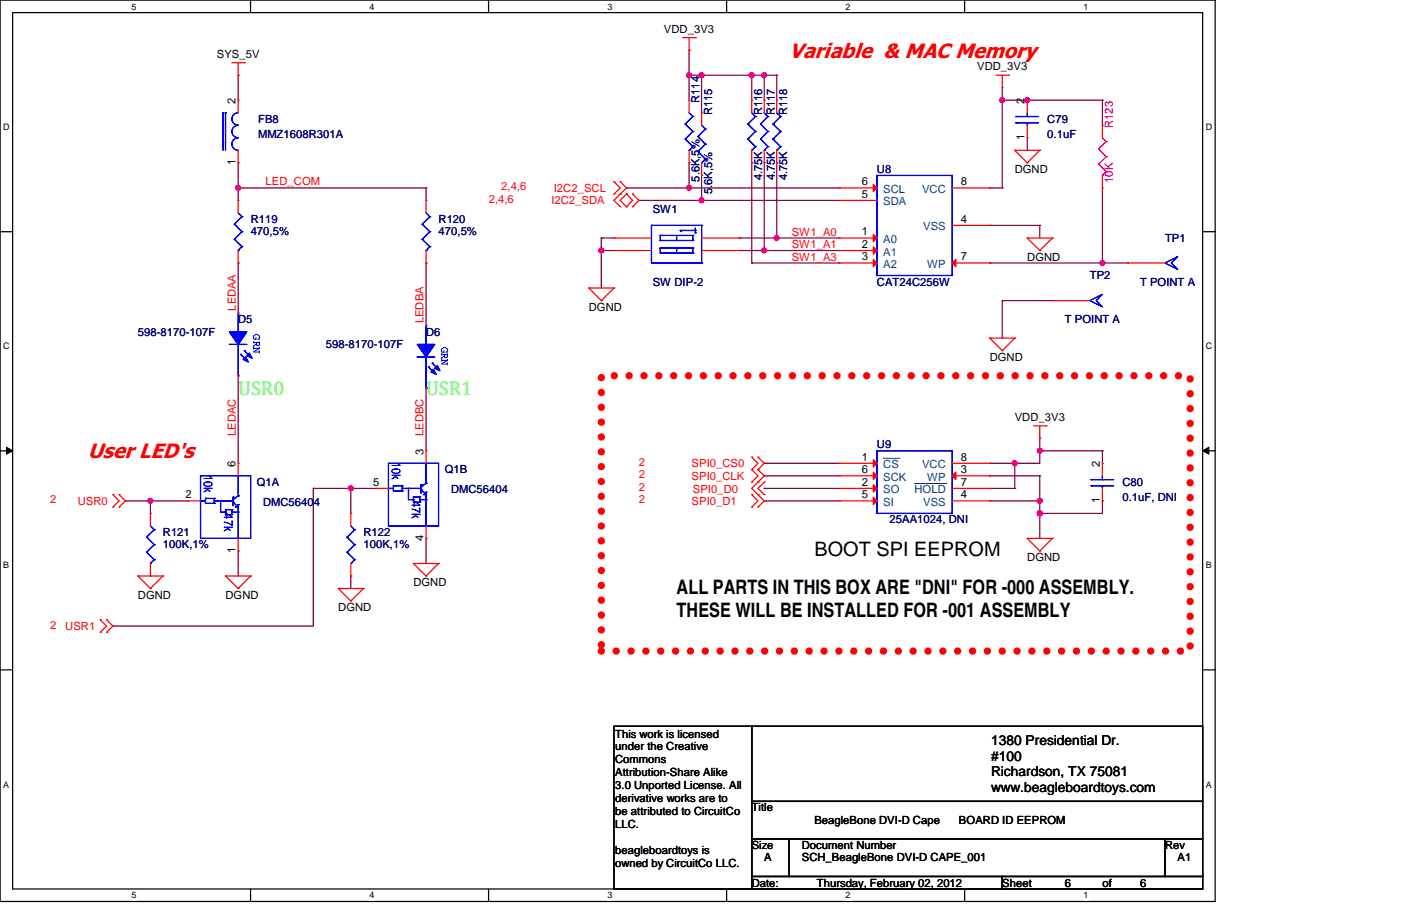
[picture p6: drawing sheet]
<svg xmlns="http://www.w3.org/2000/svg" width="432mm" height="279mm" viewBox="0 0 432 279" stroke-linecap="round" stroke-linejoin="round" font-family="sans-serif">
<defs><g id="words">
<g font-size="6.1" fill="#f00">
<text x="243.2" y="17.7">Variable &amp; MAC Memory</text>
<text x="27.1" y="141.3">User LED's</text>
</g>
<g font-size="6.1" fill="#0f0">
<text x="73.4" y="121.7">USR0</text>
<text x="131.3" y="121.7">USR1</text>
</g>
<g font-size="6.1">
<text x="251" y="171.5">BOOT SPI EEPROM</text>
<text x="208.5" y="183.2">ALL PARTS IN THIS BOX ARE &quot;DNI&quot; FOR -000 ASSEMBLY.</text>
<text x="208.5" y="190.2">THESE WILL BE INSTALLED FOR -001 ASSEMBLY</text>
</g>
<g font-size="4.2">
<text x="305.4" y="229.7">1380 Presidential Dr.</text>
<text x="305.4" y="234.6">#100</text>
<text x="305.4" y="239.4">Richardson, TX 75081</text>
<text x="305.4" y="244.3">www.beagleboardtoys.com</text>
</g>
<g font-size="3.9" fill="#00f">
<text x="120.8" y="142.5" transform="rotate(90 120.8 142.5)">10k</text>
<text x="62.9" y="146.3" transform="rotate(90 62.9 146.3)">10k</text>
<text x="127" y="154.5" transform="rotate(90 127 154.5)">47k</text>
<text x="69" y="158.3" transform="rotate(90 69 158.3)">47k</text>
</g>
<g font-size="3.5">
<text x="204.6" y="10.1">VDD_3V3</text>
<text x="66.8" y="17.8">SYS_5V</text>
<text x="301.2" y="21.7">VDD_3V3</text>
<text x="72.6" y="32.1" transform="rotate(-90 72.6 32.1)">2</text>
<text x="315.8" y="32.1" transform="rotate(-90 315.8 32.1)">2</text>
<text x="315.8" y="43.3" transform="rotate(-90 315.8 43.3)">1</text>
<text x="72.6" y="51" transform="rotate(-90 72.6 51)">1</text>
<text x="312.8" y="53.3">DGND</text>
<text x="265.6" y="57.2">6</text>
<text x="296.2" y="57.2">8</text>
<text x="265.6" y="61">5</text>
<text x="296.2" y="68.7">4</text>
<text x="265.6" y="72.6">1</text>
<text x="265.6" y="76.5">2</text>
<text x="265.6" y="80.3">3</text>
<text x="296.2" y="80.3">7</text>
<text x="316.6" y="80.3">DGND</text>
<text x="181.5" y="95.8">DGND</text>
<text x="305.1" y="111.2">DGND</text>
<text x="312.8" y="129.8">VDD_3V3</text>
<text x="130.5" y="140.2" transform="rotate(-90 130.5 140.2)">3</text>
<text x="265.6" y="142.1">1</text>
<text x="296.2" y="142.1">8</text>
<text x="72.6" y="144" transform="rotate(-90 72.6 144)">6</text>
<text x="115.1" y="149.8">5</text>
<text x="265.6" y="149.8">2</text>
<text x="265.6" y="145.9">6</text>
<text x="296.2" y="149.8">7</text>
<text x="296.2" y="145.9">3</text>
<text x="339" y="144" transform="rotate(-90 339 144)">2</text>
<text x="57.1" y="153.7">2</text>
<text x="265.6" y="153.7">5</text>
<text x="296.2" y="153.7">4</text>
<text x="339" y="155.2" transform="rotate(-90 339 155.2)">1</text>
<text x="130.5" y="166.8" transform="rotate(-90 130.5 166.8)">4</text>
<text x="72.6" y="170.6" transform="rotate(-90 72.6 170.6)">1</text>
<text x="316.6" y="173">DGND</text>
<text x="42.5" y="184.6">DGND</text>
<text x="69.5" y="184.6">DGND</text>
<text x="127.4" y="180.7">DGND</text>
<text x="104.3" y="188.4">DGND</text>
<text x="189.6" y="227.5">This work is licensed</text>
<text x="189.6" y="231.4">under the Creative</text>
<text x="189.6" y="235.4">Commons</text>
<text x="189.6" y="239.4">Attribution-Share Alike</text>
<text x="189.6" y="243.4">3.0 Unported License. All</text>
<text x="189.6" y="247.4">derivative works are to</text>
<text x="189.6" y="251.3">be attributed to CircuitCo</text>
<text x="231.7" y="250.2">Title</text>
<text x="189.6" y="255.3">LLC.</text>
<text x="251" y="254.1">BeagleBone DVI-D Cape</text>
<text x="295.6" y="254.1">BOARD ID EEPROM</text>
<text x="189.6" y="263.3">beagleboardtoys is</text>
<text x="231.7" y="261.8">Size</text>
<text x="247.1" y="261.8">Document Number</text>
<text x="359.1" y="261.8">Rev</text>
<text x="189.6" y="267.3">owned by CircuitCo LLC.</text>
<text x="235.5" y="265.6">A</text>
<text x="247.1" y="265.6">SCH_BeagleBone DVI-D CAPE_001</text>
<text x="363" y="265.6">A1</text>
<text x="231.7" y="273.4">Date:</text>
<text x="251.8" y="273.4">Thursday, February 02, 2012</text>
<text x="308.9" y="273.4">Sheet</text>
<text x="328.2" y="273.4">6</text>
<text x="339.8" y="273.4">of</text>
<text x="351.4" y="273.4">6</text>
</g>
<g font-size="3.5" fill="#000080">
<text x="215.6" y="31.7" transform="rotate(-90 215.6 31.7)">R114</text>
<text x="219.5" y="35.6" transform="rotate(-90 219.5 35.6)">R115</text>
<text x="234.9" y="35.6" transform="rotate(-90 234.9 35.6)">R116</text>
<text x="238.8" y="35.6" transform="rotate(-90 238.8 35.6)">R117</text>
<text x="242.6" y="35.6" transform="rotate(-90 242.6 35.6)">R118</text>
<text x="79.6" y="37.9">FB8</text>
<text x="322.8" y="37.9">C79</text>
<text x="79.6" y="42.5">MMZ1608R301A</text>
<text x="322.8" y="42.5">0.1uF</text>
<text x="270.3" y="53.3">U8</text>
<text x="215.6" y="56" transform="rotate(-90 215.6 56)">5.6K,5%</text>
<text x="219.5" y="59.9" transform="rotate(-90 219.5 59.9)">5.6K,5%</text>
<text x="234.9" y="55.6" transform="rotate(-90 234.9 55.6)">4.75K</text>
<text x="238.8" y="55.6" transform="rotate(-90 238.8 55.6)">4.75K</text>
<text x="242.6" y="55.6" transform="rotate(-90 242.6 55.6)">4.75K</text>
<text x="201.2" y="65.7">SW1</text>
<text x="77.3" y="68.7">R119</text>
<text x="135.2" y="68.7">R120</text>
<text x="77.3" y="72.6">470,5%</text>
<text x="135.2" y="72.6">470,5%</text>
<text x="359.1" y="74.5">TP1</text>
<text x="201.2" y="88.1">SW DIP-2</text>
<text x="270.3" y="88.1">CAT24C256W</text>
<text x="335.9" y="86.1">TP2</text>
<text x="351.4" y="88.1">T POINT A</text>
<text x="73.4" y="99.7">D5</text>
<text x="328.2" y="99.7">T POINT A</text>
<text x="42.5" y="103.5">598-8170-107F</text>
<text x="100.4" y="107.4">598-8170-107F</text>
<text x="131.3" y="103.5">D6</text>
<text x="270.3" y="138.3">U9</text>
<text x="79.2" y="149.8">Q1A</text>
<text x="137.1" y="146">Q1B</text>
<text x="345.9" y="149.8">C80</text>
<text x="81.1" y="156">DMC56404</text>
<text x="139" y="152.1">DMC56404</text>
<text x="345.9" y="154.5">0.1uF, DNI</text>
<text x="274.2" y="161.4">25AA1024, DNI</text>
<text x="50.2" y="165.3">R121</text>
<text x="112" y="165.3">R122</text>
<text x="50.2" y="169.1">100K,1%</text>
<text x="112" y="169.1">100K,1%</text>
</g>
<g font-size="3.5" fill="#f0f">
<text x="343" y="39.4" transform="rotate(-90 343 39.4)">R123</text>
<text x="343" y="56.4" transform="rotate(-90 343 56.4)">10K</text>
</g>
<g font-size="3.5" fill="#f00">
<text x="81.9" y="57.2">LED_COM</text>
<text x="154.5" y="58.7">2,4,6</text>
<text x="170.7" y="59.1">I2C2_SCL</text>
<text x="150.6" y="62.6">2,4,6</text>
<text x="169.9" y="62.9">I2C2_SDA</text>
<text x="244" y="72.6">SW1_A0</text>
<text x="244" y="76.5">SW1_A1</text>
<text x="244" y="80.3">SW1_A3</text>
<text x="72.6" y="95.8" transform="rotate(-90 72.6 95.8)">LEDAA</text>
<text x="130.6" y="99.7" transform="rotate(-90 130.6 99.7)">LEDBA</text>
<text x="72.6" y="134.4" transform="rotate(-90 72.6 134.4)">LEDAC</text>
<text x="130.6" y="134.4" transform="rotate(-90 130.6 134.4)">LEDBC</text>
<text x="196.9" y="143.6">2</text>
<text x="196.9" y="147.5">2</text>
<text x="213.1" y="144.1">SPI0_CS0</text>
<text x="213.1" y="147.9">SPI0_CLK</text>
<text x="15.5" y="155.2">2</text>
<text x="24" y="155.6">USR0</text>
<text x="196.9" y="155.2">2</text>
<text x="196.9" y="151.4">2</text>
<text x="213.1" y="155.6">SPI0_D1</text>
<text x="213.5" y="152.1">SPI0_D0</text>
<text x="15.5" y="193.8">2</text>
<text x="20.1" y="194.2">USR1</text>
</g>
<g font-size="3.5" fill="#004080">
<text x="272.2" y="59.5">SCL</text>
<text x="284.2" y="59.5">VCC</text>
<text x="272.2" y="63.4">SDA</text>
<text x="284.5" y="71.1">VSS</text>
<text x="272.2" y="75">A0</text>
<text x="272.2" y="78.8">A1</text>
<text x="272.2" y="82.7">A2</text>
<text x="285.7" y="82.7">WP</text>
<text x="272.2" y="144.4">CS</text>
<text x="272.2" y="148.3">SCK</text>
<text x="284.2" y="144.4">VCC</text>
<text x="285.7" y="148.3">WP</text>
<text x="272.2" y="152.2">SO</text>
<text x="281.9" y="152.2">HOLD</text>
<text x="272.2" y="156">SI</text>
<text x="284.5" y="156">VSS</text>
</g>
<g font-size="3.5" fill="#00f">
<text x="78.1" y="103.1" transform="rotate(90 78.1 103.1)">GRN</text>
<text x="136.1" y="107" transform="rotate(90 136.1 107)">GRN</text>
</g>
<g font-size="2.8">
<text x="40.6" y="3">5</text>
<text x="113.9" y="3">4</text>
<text x="187.2" y="3">3</text>
<text x="260.6" y="3">2</text>
<text x="334" y="3">1</text>
<text x="1" y="40.2">D</text>
<text x="371.6" y="40.2">D</text>
<text x="1" y="107.7">C</text>
<text x="371.6" y="107.7">C</text>
<text x="1" y="175.3">B</text>
<text x="371.6" y="175.3">B</text>
<text x="1" y="242.9">A</text>
<text x="371.6" y="242.9">A</text>
<text x="40.6" y="277.1">5</text>
<text x="113.9" y="277.1">4</text>
<text x="187.2" y="277.1">3</text>
<text x="260.6" y="277.1">2</text>
<text x="334" y="277.1">1</text>
</g>
</g></defs>
<path d="M0 0h374.5v278h-374.5zM3.9 3.9h366.8v270.3h-366.8z" fill="none" stroke="#000" stroke-width=".38"/>
<g fill="#fff">
<path d="M40.6 .5h1.5v3.1h-1.5z"/>
<path d="M40.6 274.6h1.5v3.1h-1.5z"/>
</g>
<path d="M77.2 0v3.9M77.2 274.2v3.8" fill="none" stroke="#000" stroke-width=".38"/>
<g fill="#fff">
<path d="M113.9 .5h1.5v3.1h-1.5z"/>
<path d="M113.9 274.6h1.5v3.1h-1.5z"/>
</g>
<path d="M150.6 0v3.9M150.6 274.2v3.8" fill="none" stroke="#000" stroke-width=".38"/>
<g fill="#fff">
<path d="M187.2 .5h1.6v3.1h-1.6z"/>
<path d="M187.2 274.6h1.6v3.1h-1.6z"/>
</g>
<path d="M223.9 0v3.9M223.9 274.2v3.8" fill="none" stroke="#000" stroke-width=".38"/>
<g fill="#fff">
<path d="M260.6 .5h1.5v3.1h-1.5z"/>
<path d="M260.6 274.6h1.5v3.1h-1.5z"/>
</g>
<path d="M297.3 0v3.9M297.3 274.2v3.8" fill="none" stroke="#000" stroke-width=".38"/>
<g fill="#fff">
<path d="M334 .5h1.5v3.1h-1.5z"/>
<path d="M334 274.6h1.5v3.1h-1.5z"/>
<path d="M1 37.7h2v3.1h-2z"/>
<path d="M371.6 37.7h2v3.1h-2z"/>
<path d="M1 105.2h2v3.1h-2z"/>
<path d="M371.6 105.2h2v3.1h-2z"/>
</g>
<path d="M0 71.5h3.9M370.7 71.5h3.8" fill="none" stroke="#000" stroke-width=".38"/>
<g fill="#fff">
<path d="M1 172.8h1.8v3.1h-1.8z"/>
<path d="M371.6 172.8h1.9v3.1h-1.9z"/>
</g>
<path d="M0 139h3.9M370.7 139h3.8" fill="none" stroke="#000" stroke-width=".38"/>
<path d="M2 137.9l1.9 1.1-1.9 1.1zM370.7 139l1.9-1.1v2.2z" fill="#000"/>
<path d="M2 137.9l1.9 1.1-1.9 1.1zM370.7 139l1.9-1.1v2.2z" fill="none" stroke="#000" stroke-width=".31"/>
<g fill="#fff">
<path d="M1 240.4h1.8v3.1h-1.8z"/>
<path d="M371.6 240.4h1.9v3.1h-1.9z"/>
</g>
<path d="M0 206.6h3.9M370.7 206.6h3.8" fill="none" stroke="#000" stroke-width=".38"/>
<path d="M185.3 115.9h181.5v84.9h-181.5z" fill="none" stroke="#f00" stroke-width="2.3" stroke-dasharray="0 4.6"/>
<path d="M38.7 154.5h7.7" fill="none" stroke="#800040" stroke-width=".38"/>
<circle cx="38.7" cy="154.5" r=".19" fill="#800040"/>
<path d="M46.4 154.5v3.8" fill="none" stroke="#800040" stroke-width=".38"/>
<circle cx="46.4" cy="154.5" r=".19" fill="#800040"/>
<path d="M73.4 169.9v7.7" fill="none" stroke="#800040" stroke-width=".38"/>
<circle cx="73.4" cy="169.9" r=".19" fill="#800040"/>
<path d="M131.3 166v7.8" fill="none" stroke="#800040" stroke-width=".38"/>
<circle cx="131.3" cy="166" r=".19" fill="#800040"/>
<path d="M34.8 193.1h61.8" fill="none" stroke="#800040" stroke-width=".38"/>
<circle cx="34.8" cy="193.1" r=".19" fill="#800040"/>
<path d="M108.1 177.6v3.9" fill="none" stroke="#800040" stroke-width=".38"/>
<circle cx="108.1" cy="177.6" r=".19" fill="#800040"/>
<path d="M108.1 150.6v7.7" fill="none" stroke="#800040" stroke-width=".38"/>
<circle cx="108.1" cy="150.6" r=".19" fill="#800040"/>
<circle cx="108.1" cy="150.6" r=".76" fill="#f0f"/>
<circle cx="108.1" cy="150.6" r=".76" fill="none" stroke="#f0f" stroke-width=".38"/>
<path d="M96.6 150.6h11.5" fill="none" stroke="#800040" stroke-width=".38"/>
<circle cx="96.6" cy="150.6" r=".19" fill="#800040"/>
<path d="M73.4 58h57.9" fill="none" stroke="#800040" stroke-width=".38"/>
<circle cx="73.4" cy="58" r=".19" fill="#800040"/>
<circle cx="73.4" cy="57.9" r=".75" fill="#f0f"/>
<circle cx="73.4" cy="57.9" r=".75" fill="none" stroke="#f0f" stroke-width=".38"/>
<path d="M46.4 154.5h11.6" fill="none" stroke="#800040" stroke-width=".38"/>
<circle cx="46.4" cy="154.5" r=".19" fill="#800040"/>
<circle cx="46.3" cy="154.4" r=".75" fill="#f0f"/>
<circle cx="46.3" cy="154.4" r=".75" fill="none" stroke="#f0f" stroke-width=".38"/>
<path d="M73.4 115.9v27" fill="none" stroke="#800040" stroke-width=".38"/>
<circle cx="73.4" cy="115.9" r=".19" fill="#800040"/>
<path d="M131.3 119.7v19.3" fill="none" stroke="#800040" stroke-width=".38"/>
<circle cx="131.3" cy="119.7" r=".19" fill="#800040"/>
<path d="M131.3 58v3.8" fill="none" stroke="#800040" stroke-width=".38"/>
<circle cx="131.3" cy="58" r=".19" fill="#800040"/>
<path d="M108.1 150.6h7.8" fill="none" stroke="#800040" stroke-width=".38"/>
<circle cx="108.1" cy="150.6" r=".19" fill="#800040"/>
<path d="M96.6 150.6v42.5" fill="none" stroke="#800040" stroke-width=".38"/>
<circle cx="96.6" cy="150.6" r=".19" fill="#800040"/>
<path d="M131.3 81.1v19.3" fill="none" stroke="#800040" stroke-width=".38"/>
<circle cx="131.3" cy="81.1" r=".19" fill="#800040"/>
<path d="M73.4 81.1v15.5" fill="none" stroke="#800040" stroke-width=".38"/>
<circle cx="73.4" cy="81.1" r=".19" fill="#800040"/>
<path d="M73.4 23.2v7.7" fill="none" stroke="#800040" stroke-width=".38"/>
<circle cx="73.4" cy="23.2" r=".19" fill="#800040"/>
<path d="M212.4 58h46.3" fill="none" stroke="#800040" stroke-width=".38"/>
<circle cx="212.4" cy="58" r=".19" fill="#800040"/>
<circle cx="212.4" cy="57.9" r=".75" fill="#f0f"/>
<circle cx="212.4" cy="57.9" r=".75" fill="none" stroke="#f0f" stroke-width=".38"/>
<path d="M73.4 58v3.8" fill="none" stroke="#800040" stroke-width=".38"/>
<circle cx="73.4" cy="58" r=".19" fill="#800040"/>
<path d="M212.4 50.2v7.8" fill="none" stroke="#800040" stroke-width=".38"/>
<circle cx="212.4" cy="50.2" r=".19" fill="#800040"/>
<path d="M216.2 54.1v7.7" fill="none" stroke="#800040" stroke-width=".38"/>
<circle cx="216.2" cy="54.1" r=".19" fill="#800040"/>
<path d="M216.2 61.8h42.5" fill="none" stroke="#800040" stroke-width=".38"/>
<circle cx="216.2" cy="61.8" r=".19" fill="#800040"/>
<circle cx="216.2" cy="61.8" r=".75" fill="#f0f"/>
<circle cx="216.2" cy="61.8" r=".75" fill="none" stroke="#f0f" stroke-width=".38"/>
<path d="M73.4 50.2v7.8" fill="none" stroke="#800040" stroke-width=".38"/>
<circle cx="73.4" cy="50.2" r=".19" fill="#800040"/>
<path d="M305.1 69.5h15.4" fill="none" stroke="#800040" stroke-width=".38"/>
<circle cx="305.1" cy="69.5" r=".19" fill="#800040"/>
<path d="M320.5 69.5v3.9" fill="none" stroke="#800040" stroke-width=".38"/>
<circle cx="320.5" cy="69.5" r=".19" fill="#800040"/>
<path d="M239.4 73.4h19.3" fill="none" stroke="#800040" stroke-width=".38"/>
<circle cx="239.4" cy="73.4" r=".19" fill="#800040"/>
<circle cx="239.4" cy="73.4" r=".75" fill="#f0f"/>
<circle cx="239.4" cy="73.4" r=".75" fill="none" stroke="#f0f" stroke-width=".38"/>
<path d="M235.5 77.3h23.2" fill="none" stroke="#800040" stroke-width=".38"/>
<circle cx="235.5" cy="77.3" r=".19" fill="#800040"/>
<path d="M231.7 81.1h27" fill="none" stroke="#800040" stroke-width=".38"/>
<circle cx="231.7" cy="81.1" r=".19" fill="#800040"/>
<path d="M212.4 23.2v7.7" fill="none" stroke="#800040" stroke-width=".38"/>
<circle cx="212.4" cy="23.2" r=".19" fill="#800040"/>
<path d="M212.4 23.2h3.8" fill="none" stroke="#800040" stroke-width=".38"/>
<circle cx="212.4" cy="23.2" r=".19" fill="#800040"/>
<circle cx="216.2" cy="23.2" r=".75" fill="#f0f"/>
<circle cx="216.2" cy="23.2" r=".75" fill="none" stroke="#f0f" stroke-width=".38"/>
<circle cx="212.4" cy="23.2" r=".75" fill="#f0f"/>
<circle cx="212.4" cy="23.2" r=".75" fill="none" stroke="#f0f" stroke-width=".38"/>
<path d="M216.2 23.2v11.6" fill="none" stroke="#800040" stroke-width=".38"/>
<circle cx="216.2" cy="23.2" r=".19" fill="#800040"/>
<path d="M196.9 61.8h19.3" fill="none" stroke="#800040" stroke-width=".38"/>
<circle cx="196.9" cy="61.8" r=".19" fill="#800040"/>
<path d="M216.2 23.2h15.5" fill="none" stroke="#800040" stroke-width=".38"/>
<circle cx="216.2" cy="23.2" r=".19" fill="#800040"/>
<circle cx="231.7" cy="23.2" r=".75" fill="#f0f"/>
<circle cx="231.7" cy="23.2" r=".75" fill="none" stroke="#f0f" stroke-width=".38"/>
<circle cx="216.2" cy="23.2" r=".75" fill="#f0f"/>
<circle cx="216.2" cy="23.2" r=".75" fill="none" stroke="#f0f" stroke-width=".38"/>
<path d="M239.4 23.2v7.7" fill="none" stroke="#800040" stroke-width=".38"/>
<circle cx="239.4" cy="23.2" r=".19" fill="#800040"/>
<path d="M235.5 23.2v7.7" fill="none" stroke="#800040" stroke-width=".38"/>
<circle cx="235.5" cy="23.2" r=".19" fill="#800040"/>
<path d="M235.5 23.2h3.9" fill="none" stroke="#800040" stroke-width=".38"/>
<circle cx="235.5" cy="23.2" r=".19" fill="#800040"/>
<circle cx="235.5" cy="23.2" r=".75" fill="#f0f"/>
<circle cx="235.5" cy="23.2" r=".75" fill="none" stroke="#f0f" stroke-width=".38"/>
<path d="M231.7 23.2v7.7" fill="none" stroke="#800040" stroke-width=".38"/>
<circle cx="231.7" cy="23.2" r=".19" fill="#800040"/>
<path d="M239.4 50.2v23.2" fill="none" stroke="#800040" stroke-width=".38"/>
<circle cx="239.4" cy="50.2" r=".19" fill="#800040"/>
<path d="M227.8 73.4h11.6" fill="none" stroke="#800040" stroke-width=".38"/>
<circle cx="227.8" cy="73.4" r=".19" fill="#800040"/>
<path d="M235.5 50.2v27.1" fill="none" stroke="#800040" stroke-width=".38"/>
<circle cx="235.5" cy="50.2" r=".19" fill="#800040"/>
<circle cx="235.5" cy="77.2" r=".75" fill="#f0f"/>
<circle cx="235.5" cy="77.2" r=".75" fill="none" stroke="#f0f" stroke-width=".38"/>
<path d="M231.7 50.2v30.9" fill="none" stroke="#800040" stroke-width=".38"/>
<circle cx="231.7" cy="50.2" r=".19" fill="#800040"/>
<path d="M185.3 73.4h3.9" fill="none" stroke="#800040" stroke-width=".38"/>
<circle cx="185.3" cy="73.4" r=".19" fill="#800040"/>
<path d="M185.3 73.4v3.9" fill="none" stroke="#800040" stroke-width=".38"/>
<circle cx="185.3" cy="73.4" r=".19" fill="#800040"/>
<path d="M185.3 77.3v11.5" fill="none" stroke="#800040" stroke-width=".38"/>
<circle cx="185.3" cy="77.3" r=".19" fill="#800040"/>
<circle cx="185.3" cy="77.2" r=".75" fill="#f0f"/>
<circle cx="185.3" cy="77.2" r=".75" fill="none" stroke="#f0f" stroke-width=".38"/>
<path d="M185.3 77.3h3.9" fill="none" stroke="#800040" stroke-width=".38"/>
<circle cx="185.3" cy="77.3" r=".19" fill="#800040"/>
<path d="M305.1 81.1h34.7" fill="none" stroke="#800040" stroke-width=".38"/>
<circle cx="305.1" cy="81.1" r=".19" fill="#800040"/>
<path d="M227.8 77.3h7.7" fill="none" stroke="#800040" stroke-width=".38"/>
<circle cx="227.8" cy="77.3" r=".19" fill="#800040"/>
<path d="M193.1 58h19.3" fill="none" stroke="#800040" stroke-width=".38"/>
<circle cx="193.1" cy="58" r=".19" fill="#800040"/>
<path d="M212.4 15.5v7.7" fill="none" stroke="#800040" stroke-width=".38"/>
<circle cx="212.4" cy="15.5" r=".19" fill="#800040"/>
<path d="M231.7 23.2h3.8" fill="none" stroke="#800040" stroke-width=".38"/>
<circle cx="231.7" cy="23.2" r=".19" fill="#800040"/>
<circle cx="231.7" cy="23.2" r=".75" fill="#f0f"/>
<circle cx="231.7" cy="23.2" r=".75" fill="none" stroke="#f0f" stroke-width=".38"/>
<path d="M312.8 142.9h7.7" fill="none" stroke="#800040" stroke-width=".38"/>
<circle cx="312.8" cy="142.9" r=".19" fill="#800040"/>
<circle cx="312.7" cy="142.8" r=".75" fill="#f0f"/>
<circle cx="312.7" cy="142.8" r=".75" fill="none" stroke="#f0f" stroke-width=".38"/>
<path d="M320.5 139v3.9" fill="none" stroke="#800040" stroke-width=".38"/>
<circle cx="320.5" cy="139" r=".19" fill="#800040"/>
<circle cx="320.5" cy="139" r=".75" fill="#f0f"/>
<circle cx="320.5" cy="139" r=".75" fill="none" stroke="#f0f" stroke-width=".38"/>
<path d="M305.1 154.5h15.4" fill="none" stroke="#800040" stroke-width=".38"/>
<circle cx="305.1" cy="154.5" r=".19" fill="#800040"/>
<path d="M320.5 154.5v3.8" fill="none" stroke="#800040" stroke-width=".38"/>
<circle cx="320.5" cy="154.5" r=".19" fill="#800040"/>
<circle cx="320.5" cy="158.3" r=".75" fill="#f0f"/>
<circle cx="320.5" cy="158.3" r=".75" fill="none" stroke="#f0f" stroke-width=".38"/>
<circle cx="320.5" cy="154.5" r=".75" fill="#f0f"/>
<circle cx="320.5" cy="154.5" r=".75" fill="none" stroke="#f0f" stroke-width=".38"/>
<path d="M235.5 150.6h23.2" fill="none" stroke="#800040" stroke-width=".38"/>
<circle cx="235.5" cy="150.6" r=".19" fill="#800040"/>
<path d="M235.5 154.5h23.2" fill="none" stroke="#800040" stroke-width=".38"/>
<circle cx="235.5" cy="154.5" r=".19" fill="#800040"/>
<path d="M235.5 146.7h23.2" fill="none" stroke="#800040" stroke-width=".38"/>
<circle cx="235.5" cy="146.7" r=".19" fill="#800040"/>
<path d="M235.5 142.9h23.2" fill="none" stroke="#800040" stroke-width=".38"/>
<circle cx="235.5" cy="142.9" r=".19" fill="#800040"/>
<path d="M305.1 146.7h15.4" fill="none" stroke="#800040" stroke-width=".38"/>
<circle cx="305.1" cy="146.7" r=".19" fill="#800040"/>
<path d="M320.5 139h19.3" fill="none" stroke="#800040" stroke-width=".38"/>
<circle cx="320.5" cy="139" r=".19" fill="#800040"/>
<path d="M339.8 139v3.9" fill="none" stroke="#800040" stroke-width=".38"/>
<circle cx="339.8" cy="139" r=".19" fill="#800040"/>
<path d="M339.8 154.5v3.8" fill="none" stroke="#800040" stroke-width=".38"/>
<circle cx="339.8" cy="154.5" r=".19" fill="#800040"/>
<path d="M320.5 158.3h19.3" fill="none" stroke="#800040" stroke-width=".38"/>
<circle cx="320.5" cy="158.3" r=".19" fill="#800040"/>
<circle cx="320.5" cy="158.3" r=".75" fill="#f0f"/>
<circle cx="320.5" cy="158.3" r=".75" fill="none" stroke="#f0f" stroke-width=".38"/>
<path d="M320.5 158.3v7.7" fill="none" stroke="#800040" stroke-width=".38"/>
<circle cx="320.5" cy="158.3" r=".19" fill="#800040"/>
<path d="M320.5 146.7v7.8" fill="none" stroke="#800040" stroke-width=".38"/>
<circle cx="320.5" cy="146.7" r=".19" fill="#800040"/>
<path d="M320.5 135.2v3.8" fill="none" stroke="#800040" stroke-width=".38"/>
<circle cx="320.5" cy="135.2" r=".19" fill="#800040"/>
<path d="M305.1 150.6h7.7" fill="none" stroke="#800040" stroke-width=".38"/>
<circle cx="312.8" cy="150.6" r=".19" fill="#800040"/>
<path d="M312.8 142.9v7.7" fill="none" stroke="#800040" stroke-width=".38"/>
<circle cx="312.8" cy="142.9" r=".19" fill="#800040"/>
<path d="M305.1 142.9h7.7" fill="none" stroke="#800040" stroke-width=".38"/>
<circle cx="305.1" cy="142.9" r=".19" fill="#800040"/>
<path d="M308.9 27.1v3.8" fill="none" stroke="#800040" stroke-width=".38"/>
<circle cx="308.9" cy="30.9" r=".19" fill="#800040"/>
<circle cx="308.9" cy="30.9" r=".75" fill="#f0f"/>
<circle cx="308.9" cy="30.9" r=".75" fill="none" stroke="#f0f" stroke-width=".38"/>
<path d="M305.1 58h3.8" fill="none" stroke="#800040" stroke-width=".38"/>
<circle cx="305.1" cy="58" r=".19" fill="#800040"/>
<path d="M308.9 30.9h7.7" fill="none" stroke="#800040" stroke-width=".38"/>
<circle cx="316.6" cy="30.9" r=".19" fill="#800040"/>
<path d="M308.9 30.9v27.1" fill="none" stroke="#800040" stroke-width=".38"/>
<circle cx="308.9" cy="58" r=".19" fill="#800040"/>
<path d="M316.6 42.5v3.9" fill="none" stroke="#800040" stroke-width=".38"/>
<circle cx="316.6" cy="46.4" r=".19" fill="#800040"/>
<path d="M339.8 58v23.1" fill="none" stroke="#800040" stroke-width=".38"/>
<circle cx="339.8" cy="81.1" r=".19" fill="#800040"/>
<circle cx="339.8" cy="81.1" r=".75" fill="#f0f"/>
<circle cx="339.8" cy="81.1" r=".75" fill="none" stroke="#f0f" stroke-width=".38"/>
<path d="M339.8 30.9v7.8" fill="none" stroke="#800040" stroke-width=".38"/>
<circle cx="339.8" cy="30.9" r=".19" fill="#800040"/>
<path d="M316.6 30.9h23.2" fill="none" stroke="#800040" stroke-width=".38"/>
<circle cx="316.6" cy="30.9" r=".19" fill="#800040"/>
<circle cx="316.6" cy="30.9" r=".75" fill="#f0f"/>
<circle cx="316.6" cy="30.9" r=".75" fill="none" stroke="#f0f" stroke-width=".38"/>
<path d="M339.8 81.1h7.7" fill="none" stroke="#800040" stroke-width=".38"/>
<circle cx="347.5" cy="81.1" r=".19" fill="#800040"/>
<path d="M308.9 92.7h15.5" fill="none" stroke="#800040" stroke-width=".38"/>
<circle cx="308.9" cy="92.7" r=".19" fill="#800040"/>
<path d="M308.9 92.7v11.6" fill="none" stroke="#800040" stroke-width=".38"/>
<circle cx="308.9" cy="104.3" r=".19" fill="#800040"/>
<path d="M42.5 177.6h7.7" fill="none" stroke="#f00" stroke-width=".38"/>
<circle cx="50.2" cy="177.6" r=".19" fill="#f00"/>
<path d="M50.2 177.6l-3.8 3.9" fill="none" stroke="#f00" stroke-width=".38"/>
<circle cx="46.4" cy="181.5" r=".19" fill="#f00"/>
<path d="M42.5 177.6l3.9 3.9" fill="none" stroke="#f00" stroke-width=".38"/>
<circle cx="42.5" cy="177.6" r=".19" fill="#f00"/>
<path d="M104.3 181.5h7.7" fill="none" stroke="#f00" stroke-width=".38"/>
<circle cx="112" cy="181.5" r=".19" fill="#f00"/>
<path d="M112 181.5l-3.9 3.8" fill="none" stroke="#f00" stroke-width=".38"/>
<circle cx="108.1" cy="185.3" r=".19" fill="#f00"/>
<path d="M104.3 181.5l3.8 3.8" fill="none" stroke="#f00" stroke-width=".38"/>
<circle cx="104.3" cy="181.5" r=".19" fill="#f00"/>
<path d="M69.5 177.6h7.8" fill="none" stroke="#f00" stroke-width=".38"/>
<circle cx="77.3" cy="177.6" r=".19" fill="#f00"/>
<path d="M77.3 177.6l-3.9 3.9" fill="none" stroke="#f00" stroke-width=".38"/>
<circle cx="73.4" cy="181.5" r=".19" fill="#f00"/>
<path d="M69.5 177.6l3.9 3.9" fill="none" stroke="#f00" stroke-width=".38"/>
<circle cx="69.5" cy="177.6" r=".19" fill="#f00"/>
<path d="M127.4 173.8h7.8" fill="none" stroke="#f00" stroke-width=".38"/>
<circle cx="135.2" cy="173.8" r=".19" fill="#f00"/>
<path d="M135.2 173.8l-3.9 3.8" fill="none" stroke="#f00" stroke-width=".38"/>
<circle cx="131.3" cy="177.6" r=".19" fill="#f00"/>
<path d="M127.4 173.8l3.9 3.8" fill="none" stroke="#f00" stroke-width=".38"/>
<circle cx="127.4" cy="173.8" r=".19" fill="#f00"/>
<path d="M73.4 19.3v3.9" fill="none" stroke="#f00" stroke-width=".38"/>
<circle cx="73.4" cy="23.2" r=".19" fill="#f00"/>
<path d="M71.5 19.3h3.8" fill="none" stroke="#f00" stroke-width=".38"/>
<circle cx="75.3" cy="19.3" r=".19" fill="#f00"/>
<path d="M316.6 73.4h7.8" fill="none" stroke="#f00" stroke-width=".38"/>
<circle cx="324.4" cy="73.4" r=".19" fill="#f00"/>
<path d="M324.4 73.4l-3.9 3.9" fill="none" stroke="#f00" stroke-width=".38"/>
<circle cx="320.5" cy="77.3" r=".19" fill="#f00"/>
<path d="M316.6 73.4l3.9 3.9" fill="none" stroke="#f00" stroke-width=".38"/>
<circle cx="316.6" cy="73.4" r=".19" fill="#f00"/>
<path d="M181.5 88.8h7.7" fill="none" stroke="#f00" stroke-width=".38"/>
<circle cx="189.2" cy="88.8" r=".19" fill="#f00"/>
<path d="M189.2 88.8l-3.9 3.9" fill="none" stroke="#f00" stroke-width=".38"/>
<circle cx="185.3" cy="92.7" r=".19" fill="#f00"/>
<path d="M181.5 88.8l3.8 3.9" fill="none" stroke="#f00" stroke-width=".38"/>
<circle cx="181.5" cy="88.8" r=".19" fill="#f00"/>
<path d="M316.6 166h7.8" fill="none" stroke="#f00" stroke-width=".38"/>
<circle cx="324.4" cy="166" r=".19" fill="#f00"/>
<path d="M324.4 166l-3.9 3.9" fill="none" stroke="#f00" stroke-width=".38"/>
<circle cx="320.5" cy="169.9" r=".19" fill="#f00"/>
<path d="M316.6 166l3.9 3.9" fill="none" stroke="#f00" stroke-width=".38"/>
<circle cx="316.6" cy="166" r=".19" fill="#f00"/>
<path d="M212.4 11.6v3.9" fill="none" stroke="#f00" stroke-width=".38"/>
<circle cx="212.4" cy="15.5" r=".19" fill="#f00"/>
<path d="M210.4 11.6h3.9" fill="none" stroke="#f00" stroke-width=".38"/>
<circle cx="214.3" cy="11.6" r=".19" fill="#f00"/>
<path d="M320.5 131.3v3.9" fill="none" stroke="#f00" stroke-width=".38"/>
<circle cx="320.5" cy="135.2" r=".19" fill="#f00"/>
<path d="M318.6 131.3h3.8" fill="none" stroke="#f00" stroke-width=".38"/>
<circle cx="322.4" cy="131.3" r=".19" fill="#f00"/>
<path d="M308.9 23.2v3.9" fill="none" stroke="#f00" stroke-width=".38"/>
<circle cx="308.9" cy="27.1" r=".19" fill="#f00"/>
<path d="M307 23.2h3.8" fill="none" stroke="#f00" stroke-width=".38"/>
<circle cx="310.8" cy="23.2" r=".19" fill="#f00"/>
<path d="M312.8 46.4h7.7" fill="none" stroke="#f00" stroke-width=".38"/>
<circle cx="320.5" cy="46.4" r=".19" fill="#f00"/>
<path d="M320.5 46.4l-3.9 3.8" fill="none" stroke="#f00" stroke-width=".38"/>
<circle cx="316.6" cy="50.2" r=".19" fill="#f00"/>
<path d="M312.8 46.4l3.8 3.8" fill="none" stroke="#f00" stroke-width=".38"/>
<circle cx="312.8" cy="46.4" r=".19" fill="#f00"/>
<path d="M305.1 104.3h7.7" fill="none" stroke="#f00" stroke-width=".38"/>
<circle cx="312.8" cy="104.3" r=".19" fill="#f00"/>
<path d="M312.8 104.3l-3.9 3.8" fill="none" stroke="#f00" stroke-width=".38"/>
<circle cx="308.9" cy="108.1" r=".19" fill="#f00"/>
<path d="M305.1 104.3l3.8 3.8" fill="none" stroke="#f00" stroke-width=".38"/>
<circle cx="305.1" cy="104.3" r=".19" fill="#f00"/>
<path d="M36.7 152.5l2 2" fill="none" stroke="#f00" stroke-width=".38"/>
<circle cx="36.7" cy="152.5" r=".19" fill="#f00"/>
<path d="M38.7 154.5l-2 1.9" fill="none" stroke="#f00" stroke-width=".38"/>
<circle cx="36.7" cy="156.4" r=".19" fill="#f00"/>
<path d="M36.7 154.5l-1.9 1.9" fill="none" stroke="#f00" stroke-width=".38"/>
<circle cx="34.8" cy="156.4" r=".19" fill="#f00"/>
<path d="M34.8 152.5l1.9 2" fill="none" stroke="#f00" stroke-width=".38"/>
<circle cx="34.8" cy="152.5" r=".19" fill="#f00"/>
<path d="M32.9 191.1l1.9 2" fill="none" stroke="#f00" stroke-width=".38"/>
<circle cx="32.9" cy="191.1" r=".19" fill="#f00"/>
<path d="M34.8 193.1l-1.9 1.9" fill="none" stroke="#f00" stroke-width=".38"/>
<circle cx="32.9" cy="195" r=".19" fill="#f00"/>
<path d="M32.9 193.1l-2 1.9" fill="none" stroke="#f00" stroke-width=".38"/>
<circle cx="30.9" cy="195" r=".19" fill="#f00"/>
<path d="M30.9 191.1l2 2" fill="none" stroke="#f00" stroke-width=".38"/>
<circle cx="30.9" cy="191.1" r=".19" fill="#f00"/>
<path d="M191.1 59.9l-1.9 1.9" fill="none" stroke="#f00" stroke-width=".38"/>
<circle cx="191.1" cy="59.9" r=".19" fill="#f00"/>
<path d="M189.2 61.8l1.9 2" fill="none" stroke="#f00" stroke-width=".38"/>
<circle cx="191.1" cy="63.8" r=".19" fill="#f00"/>
<path d="M191.1 61.8l2 2" fill="none" stroke="#f00" stroke-width=".38"/>
<circle cx="193.1" cy="63.8" r=".19" fill="#f00"/>
<path d="M193.1 59.9l-2 1.9" fill="none" stroke="#f00" stroke-width=".38"/>
<circle cx="193.1" cy="59.9" r=".19" fill="#f00"/>
<path d="M195 59.9l1.9 1.9" fill="none" stroke="#f00" stroke-width=".38"/>
<circle cx="195" cy="59.9" r=".19" fill="#f00"/>
<path d="M196.9 61.8l-1.9 2" fill="none" stroke="#f00" stroke-width=".38"/>
<circle cx="195" cy="63.8" r=".19" fill="#f00"/>
<path d="M195 61.8l-1.9 2" fill="none" stroke="#f00" stroke-width=".38"/>
<circle cx="193.1" cy="63.8" r=".19" fill="#f00"/>
<path d="M193.1 59.9l1.9 1.9" fill="none" stroke="#f00" stroke-width=".38"/>
<circle cx="193.1" cy="59.9" r=".19" fill="#f00"/>
<path d="M191.1 56l2 2" fill="none" stroke="#f00" stroke-width=".38"/>
<circle cx="191.1" cy="56" r=".19" fill="#f00"/>
<path d="M193.1 58l-2 1.9" fill="none" stroke="#f00" stroke-width=".38"/>
<circle cx="191.1" cy="59.9" r=".19" fill="#f00"/>
<path d="M191.1 58l-1.9 1.9" fill="none" stroke="#f00" stroke-width=".38"/>
<circle cx="189.2" cy="59.9" r=".19" fill="#f00"/>
<path d="M189.2 56l1.9 2" fill="none" stroke="#f00" stroke-width=".38"/>
<circle cx="189.2" cy="56" r=".19" fill="#f00"/>
<path d="M233.6 152.5l1.9 2" fill="none" stroke="#f00" stroke-width=".38"/>
<circle cx="233.6" cy="152.5" r=".19" fill="#f00"/>
<path d="M235.5 154.5l-1.9 1.9" fill="none" stroke="#f00" stroke-width=".38"/>
<circle cx="233.6" cy="156.4" r=".19" fill="#f00"/>
<path d="M233.6 154.5l-1.9 1.9" fill="none" stroke="#f00" stroke-width=".38"/>
<circle cx="231.7" cy="156.4" r=".19" fill="#f00"/>
<path d="M231.7 152.5l1.9 2" fill="none" stroke="#f00" stroke-width=".38"/>
<circle cx="231.7" cy="152.5" r=".19" fill="#f00"/>
<path d="M233.6 148.7l-1.9 1.9" fill="none" stroke="#f00" stroke-width=".38"/>
<circle cx="233.6" cy="148.7" r=".19" fill="#f00"/>
<path d="M231.7 150.6l1.9 1.9" fill="none" stroke="#f00" stroke-width=".38"/>
<circle cx="233.6" cy="152.5" r=".19" fill="#f00"/>
<path d="M235.5 148.7l-1.9 1.9" fill="none" stroke="#f00" stroke-width=".38"/>
<circle cx="235.5" cy="148.7" r=".19" fill="#f00"/>
<path d="M233.6 150.6l1.9 1.9" fill="none" stroke="#f00" stroke-width=".38"/>
<circle cx="235.5" cy="152.5" r=".19" fill="#f00"/>
<path d="M233.6 141l1.9 1.9" fill="none" stroke="#f00" stroke-width=".38"/>
<circle cx="233.6" cy="141" r=".19" fill="#f00"/>
<path d="M235.5 142.9l-1.9 1.9" fill="none" stroke="#f00" stroke-width=".38"/>
<circle cx="233.6" cy="144.8" r=".19" fill="#f00"/>
<path d="M233.6 142.9l-1.9 1.9" fill="none" stroke="#f00" stroke-width=".38"/>
<circle cx="231.7" cy="144.8" r=".19" fill="#f00"/>
<path d="M231.7 141l1.9 1.9" fill="none" stroke="#f00" stroke-width=".38"/>
<circle cx="231.7" cy="141" r=".19" fill="#f00"/>
<path d="M233.6 144.8l1.9 1.9" fill="none" stroke="#f00" stroke-width=".38"/>
<circle cx="233.6" cy="144.8" r=".19" fill="#f00"/>
<path d="M235.5 146.7l-1.9 2" fill="none" stroke="#f00" stroke-width=".38"/>
<circle cx="233.6" cy="148.7" r=".19" fill="#f00"/>
<path d="M233.6 146.7l-1.9 2" fill="none" stroke="#f00" stroke-width=".38"/>
<circle cx="231.7" cy="148.7" r=".19" fill="#f00"/>
<path d="M231.7 144.8l1.9 1.9" fill="none" stroke="#f00" stroke-width=".38"/>
<circle cx="231.7" cy="144.8" r=".19" fill="#f00"/>
<path d="M189.2 223.9h42.5v50.3h-42.5zM231.7 223.9h139v23.2h-139zM231.7 247.1h139v11.6h-139zM231.7 258.7h11.5v11.6h-11.5zM243.2 258.7h115.9v11.6h-115.9zM359.1 258.7h11.6v11.6h-11.6zM231.7 270.3h77.2v3.9h-77.2zM308.9 270.3h61.8v3.9h-61.8z" fill="none" stroke="#000" stroke-width=".38"/>
<path d="M270.3 139h23.2v19.3h-23.2z" fill="none" stroke="#00f" stroke-width=".38"/>
<path d="M269.2 141.7l1.1 1.2-1.1 1.1z" fill="#f00"/>
<path d="M258.7 142.9h11.6M269.2 141.7l1.1 1.2-1.1 1.1z" fill="none" stroke="#f00" stroke-width=".38"/>
<circle cx="258.7" cy="142.9" r=".19" fill="#f00"/>
<path d="M272.2 141.4h4.9M277.1 141.4h.1" fill="none" stroke="#004080" stroke-width=".31"/>
<path d="M269.2 149.5l1.1 1.1-1.1 1.2z" fill="#f00"/>
<path d="M258.7 150.6h11.6M269.2 149.5l1.1 1.1-1.1 1.2z" fill="none" stroke="#f00" stroke-width=".38"/>
<circle cx="258.7" cy="150.6" r=".19" fill="#f00"/>
<path d="M269.2 153.3l1.1 1.2-1.1 1.1z" fill="#f00"/>
<path d="M258.7 154.5h11.6M269.2 153.3l1.1 1.2-1.1 1.1z" fill="none" stroke="#f00" stroke-width=".38"/>
<circle cx="258.7" cy="154.5" r=".19" fill="#f00"/>
<path d="M269.2 145.6l1.1 1.1-1.1 1.2z" fill="#f00"/>
<path d="M258.7 146.7h11.6M269.2 145.6l1.1 1.1-1.1 1.2z" fill="none" stroke="#f00" stroke-width=".38"/>
<circle cx="258.7" cy="146.7" r=".19" fill="#f00"/>
<path d="M293.5 150.6h11.6" fill="none" stroke="#f00" stroke-width=".38"/>
<circle cx="305.1" cy="150.6" r=".19" fill="#f00"/>
<path d="M281.9 149.1h9.6M291.5 149.1h.1" fill="none" stroke="#004080" stroke-width=".31"/>
<path d="M293.5 142.9h11.6" fill="none" stroke="#f00" stroke-width=".38"/>
<circle cx="305.1" cy="142.9" r=".19" fill="#f00"/>
<path d="M293.5 154.5h11.6" fill="none" stroke="#f00" stroke-width=".38"/>
<circle cx="305.1" cy="154.5" r=".19" fill="#f00"/>
<path d="M293.5 146.7l1.1-1.1v2.3z" fill="#f00"/>
<path d="M293.5 146.7l1.1-1.1v2.3zM293.5 146.7h11.6" fill="none" stroke="#f00" stroke-width=".38"/>
<circle cx="305.1" cy="146.7" r=".19" fill="#f00"/>
<path d="M316.6 37.9v.8" fill="none" stroke="#00f" stroke-width=".38"/>
<circle cx="316.6" cy="37.9" r=".19" fill="#00f"/>
<path d="M313.1 35.9h7" fill="none" stroke="#00f" stroke-width=".38"/>
<circle cx="313.1" cy="35.9" r=".19" fill="#00f"/>
<path d="M313.1 37.9h7" fill="none" stroke="#00f" stroke-width=".38"/>
<circle cx="313.1" cy="37.9" r=".19" fill="#00f"/>
<path d="M316.6 34.8v1.1" fill="none" stroke="#00f" stroke-width=".38"/>
<circle cx="316.6" cy="35.9" r=".19" fill="#00f"/>
<path d="M316.6 37.9v.8" fill="none" stroke="#00f" stroke-width=".38"/>
<circle cx="316.6" cy="37.9" r=".19" fill="#00f"/>
<path d="M313.1 35.9h7" fill="none" stroke="#00f" stroke-width=".38"/>
<circle cx="313.1" cy="35.9" r=".19" fill="#00f"/>
<path d="M313.1 37.9h7" fill="none" stroke="#00f" stroke-width=".38"/>
<circle cx="313.1" cy="37.9" r=".19" fill="#00f"/>
<path d="M316.6 34.8v1.1" fill="none" stroke="#00f" stroke-width=".38"/>
<circle cx="316.6" cy="35.9" r=".19" fill="#00f"/>
<path d="M316.6 38.7v3.8" fill="none" stroke="#f00" stroke-width=".38"/>
<circle cx="316.6" cy="42.5" r=".19" fill="#f00"/>
<path d="M316.6 30.9v3.9" fill="none" stroke="#f00" stroke-width=".38"/>
<circle cx="316.6" cy="30.9" r=".19" fill="#f00"/>
<path d="M73.4 65.7l1.1 1.1" fill="none" stroke="#00f" stroke-width=".38"/>
<circle cx="74.5" cy="66.8" r=".19" fill="#00f"/>
<path d="M74.5 66.8l-2.3 2.3" fill="none" stroke="#00f" stroke-width=".38"/>
<circle cx="72.2" cy="69.1" r=".19" fill="#00f"/>
<path d="M72.2 69.1l2.3 2.4" fill="none" stroke="#00f" stroke-width=".38"/>
<circle cx="74.5" cy="71.5" r=".19" fill="#00f"/>
<path d="M74.5 71.5l-2.3 2.3" fill="none" stroke="#00f" stroke-width=".38"/>
<circle cx="72.2" cy="73.8" r=".19" fill="#00f"/>
<path d="M72.2 73.8l2.3 2.3" fill="none" stroke="#00f" stroke-width=".38"/>
<circle cx="74.5" cy="76.1" r=".19" fill="#00f"/>
<path d="M74.5 76.1l-1.1 1.2" fill="none" stroke="#00f" stroke-width=".38"/>
<circle cx="73.4" cy="77.3" r=".19" fill="#00f"/>
<path d="M73.4 65.7l1.1 1.1" fill="none" stroke="#00f" stroke-width=".38"/>
<circle cx="74.5" cy="66.8" r=".19" fill="#00f"/>
<path d="M74.5 66.8l-2.3 2.3" fill="none" stroke="#00f" stroke-width=".38"/>
<circle cx="72.2" cy="69.1" r=".19" fill="#00f"/>
<path d="M72.2 69.1l2.3 2.4" fill="none" stroke="#00f" stroke-width=".38"/>
<circle cx="74.5" cy="71.5" r=".19" fill="#00f"/>
<path d="M74.5 71.5l-2.3 2.3" fill="none" stroke="#00f" stroke-width=".38"/>
<circle cx="72.2" cy="73.8" r=".19" fill="#00f"/>
<path d="M72.2 73.8l2.3 2.3" fill="none" stroke="#00f" stroke-width=".38"/>
<circle cx="74.5" cy="76.1" r=".19" fill="#00f"/>
<path d="M74.5 76.1l-1.1 1.2" fill="none" stroke="#00f" stroke-width=".38"/>
<circle cx="73.4" cy="77.3" r=".19" fill="#00f"/>
<path d="M73.4 61.8v3.9" fill="none" stroke="#f00" stroke-width=".38"/>
<circle cx="73.4" cy="61.8" r=".19" fill="#f00"/>
<path d="M73.4 77.3v3.8" fill="none" stroke="#f00" stroke-width=".38"/>
<circle cx="73.4" cy="81.1" r=".19" fill="#f00"/>
<path d="M359.1 81.1l3.9-1.9-2 1.9 2 2z" fill="none" stroke="#00f" stroke-width=".38"/>
<path d="M347.5 81.1h11.6" fill="none" stroke="#f00" stroke-width=".38"/>
<circle cx="347.5" cy="81.1" r=".19" fill="#f00"/>
<path d="M46.4 162.2l1.1 1.2" fill="none" stroke="#00f" stroke-width=".38"/>
<circle cx="47.5" cy="163.4" r=".19" fill="#00f"/>
<path d="M47.5 163.4l-2.3 2.3" fill="none" stroke="#00f" stroke-width=".38"/>
<circle cx="45.2" cy="165.7" r=".19" fill="#00f"/>
<path d="M45.2 165.7l2.3 2.3" fill="none" stroke="#00f" stroke-width=".38"/>
<circle cx="47.5" cy="168" r=".19" fill="#00f"/>
<path d="M47.5 168l-2.3 2.3" fill="none" stroke="#00f" stroke-width=".38"/>
<circle cx="45.2" cy="170.3" r=".19" fill="#00f"/>
<path d="M45.2 170.3l2.3 2.3" fill="none" stroke="#00f" stroke-width=".38"/>
<circle cx="47.5" cy="172.6" r=".19" fill="#00f"/>
<path d="M47.5 172.6l-1.1 1.2" fill="none" stroke="#00f" stroke-width=".38"/>
<circle cx="46.4" cy="173.8" r=".19" fill="#00f"/>
<path d="M46.4 162.2l1.1 1.2" fill="none" stroke="#00f" stroke-width=".38"/>
<circle cx="47.5" cy="163.4" r=".19" fill="#00f"/>
<path d="M47.5 163.4l-2.3 2.3" fill="none" stroke="#00f" stroke-width=".38"/>
<circle cx="45.2" cy="165.7" r=".19" fill="#00f"/>
<path d="M45.2 165.7l2.3 2.3" fill="none" stroke="#00f" stroke-width=".38"/>
<circle cx="47.5" cy="168" r=".19" fill="#00f"/>
<path d="M47.5 168l-2.3 2.3" fill="none" stroke="#00f" stroke-width=".38"/>
<circle cx="45.2" cy="170.3" r=".19" fill="#00f"/>
<path d="M45.2 170.3l2.3 2.3" fill="none" stroke="#00f" stroke-width=".38"/>
<circle cx="47.5" cy="172.6" r=".19" fill="#00f"/>
<path d="M47.5 172.6l-1.1 1.2" fill="none" stroke="#00f" stroke-width=".38"/>
<circle cx="46.4" cy="173.8" r=".19" fill="#00f"/>
<path d="M46.4 158.3v3.9" fill="none" stroke="#f00" stroke-width=".38"/>
<circle cx="46.4" cy="158.3" r=".19" fill="#f00"/>
<path d="M46.4 173.8v3.8" fill="none" stroke="#f00" stroke-width=".38"/>
<circle cx="46.4" cy="177.6" r=".19" fill="#f00"/>
<path d="M69.5 34.8v11.6M73.4 38.7a1.91 1.91 0 0 0-1.9 1.9 1.91 1.91 0 0 0 1.9 1.9M73.4 34.8a1.91 1.91 0 0 0-1.9 1.9 1.91 1.91 0 0 0 1.9 1.9M73.4 42.5a1.91 1.91 0 0 0-1.9 1.9 1.91 1.91 0 0 0 1.9 1.9" fill="none" stroke="#00f" stroke-width=".38"/>
<circle cx="69.5" cy="34.8" r=".19" fill="#00f"/>
<path d="M68.7 34.8v11.6" fill="none" stroke="#00f" stroke-width=".38"/>
<circle cx="68.7" cy="34.8" r=".19" fill="#00f"/>
<path d="M69.5 34.8v11.6M73.4 38.7a1.91 1.91 0 0 0-1.9 1.9 1.91 1.91 0 0 0 1.9 1.9M73.4 34.8a1.91 1.91 0 0 0-1.9 1.9 1.91 1.91 0 0 0 1.9 1.9M73.4 42.5a1.91 1.91 0 0 0-1.9 1.9 1.91 1.91 0 0 0 1.9 1.9" fill="none" stroke="#00f" stroke-width=".38"/>
<circle cx="69.5" cy="34.8" r=".19" fill="#00f"/>
<path d="M68.7 34.8v11.6" fill="none" stroke="#00f" stroke-width=".38"/>
<circle cx="68.7" cy="34.8" r=".19" fill="#00f"/>
<path d="M73.4 46.4v3.8" fill="none" stroke="#f00" stroke-width=".38"/>
<circle cx="73.4" cy="50.2" r=".19" fill="#f00"/>
<path d="M73.4 30.9v3.9" fill="none" stroke="#f00" stroke-width=".38"/>
<circle cx="73.4" cy="30.9" r=".19" fill="#f00"/>
<path d="M108.1 162.2l1.2 1.2" fill="none" stroke="#00f" stroke-width=".38"/>
<circle cx="109.3" cy="163.4" r=".19" fill="#00f"/>
<path d="M109.3 163.4l-2.3 2.3" fill="none" stroke="#00f" stroke-width=".38"/>
<circle cx="107" cy="165.7" r=".19" fill="#00f"/>
<path d="M107 165.7l2.3 2.3" fill="none" stroke="#00f" stroke-width=".38"/>
<circle cx="109.3" cy="168" r=".19" fill="#00f"/>
<path d="M109.3 168l-2.3 2.3" fill="none" stroke="#00f" stroke-width=".38"/>
<circle cx="107" cy="170.3" r=".19" fill="#00f"/>
<path d="M107 170.3l2.3 2.3" fill="none" stroke="#00f" stroke-width=".38"/>
<circle cx="109.3" cy="172.6" r=".19" fill="#00f"/>
<path d="M109.3 172.6l-1.2 1.2" fill="none" stroke="#00f" stroke-width=".38"/>
<circle cx="108.1" cy="173.8" r=".19" fill="#00f"/>
<path d="M108.1 162.2l1.2 1.2" fill="none" stroke="#00f" stroke-width=".38"/>
<circle cx="109.3" cy="163.4" r=".19" fill="#00f"/>
<path d="M109.3 163.4l-2.3 2.3" fill="none" stroke="#00f" stroke-width=".38"/>
<circle cx="107" cy="165.7" r=".19" fill="#00f"/>
<path d="M107 165.7l2.3 2.3" fill="none" stroke="#00f" stroke-width=".38"/>
<circle cx="109.3" cy="168" r=".19" fill="#00f"/>
<path d="M109.3 168l-2.3 2.3" fill="none" stroke="#00f" stroke-width=".38"/>
<circle cx="107" cy="170.3" r=".19" fill="#00f"/>
<path d="M107 170.3l2.3 2.3" fill="none" stroke="#00f" stroke-width=".38"/>
<circle cx="109.3" cy="172.6" r=".19" fill="#00f"/>
<path d="M109.3 172.6l-1.2 1.2" fill="none" stroke="#00f" stroke-width=".38"/>
<circle cx="108.1" cy="173.8" r=".19" fill="#00f"/>
<path d="M108.1 158.3v3.9" fill="none" stroke="#f00" stroke-width=".38"/>
<circle cx="108.1" cy="158.3" r=".19" fill="#f00"/>
<path d="M108.1 173.8v3.8" fill="none" stroke="#f00" stroke-width=".38"/>
<circle cx="108.1" cy="177.6" r=".19" fill="#f00"/>
<path d="M235.5 34.8l1.2 1.1" fill="none" stroke="#00f" stroke-width=".38"/>
<circle cx="236.7" cy="35.9" r=".19" fill="#00f"/>
<path d="M236.7 35.9l-2.3 2.4" fill="none" stroke="#00f" stroke-width=".38"/>
<circle cx="234.4" cy="38.3" r=".19" fill="#00f"/>
<path d="M234.4 38.3l2.3 2.3" fill="none" stroke="#00f" stroke-width=".38"/>
<circle cx="236.7" cy="40.6" r=".19" fill="#00f"/>
<path d="M236.7 40.6l-2.3 2.3" fill="none" stroke="#00f" stroke-width=".38"/>
<circle cx="234.4" cy="42.9" r=".19" fill="#00f"/>
<path d="M234.4 42.9l2.3 2.3" fill="none" stroke="#00f" stroke-width=".38"/>
<circle cx="236.7" cy="45.2" r=".19" fill="#00f"/>
<path d="M236.7 45.2l-1.2 1.2" fill="none" stroke="#00f" stroke-width=".38"/>
<circle cx="235.5" cy="46.4" r=".19" fill="#00f"/>
<path d="M235.5 34.8l1.2 1.1" fill="none" stroke="#00f" stroke-width=".38"/>
<circle cx="236.7" cy="35.9" r=".19" fill="#00f"/>
<path d="M236.7 35.9l-2.3 2.4" fill="none" stroke="#00f" stroke-width=".38"/>
<circle cx="234.4" cy="38.3" r=".19" fill="#00f"/>
<path d="M234.4 38.3l2.3 2.3" fill="none" stroke="#00f" stroke-width=".38"/>
<circle cx="236.7" cy="40.6" r=".19" fill="#00f"/>
<path d="M236.7 40.6l-2.3 2.3" fill="none" stroke="#00f" stroke-width=".38"/>
<circle cx="234.4" cy="42.9" r=".19" fill="#00f"/>
<path d="M234.4 42.9l2.3 2.3" fill="none" stroke="#00f" stroke-width=".38"/>
<circle cx="236.7" cy="45.2" r=".19" fill="#00f"/>
<path d="M236.7 45.2l-1.2 1.2" fill="none" stroke="#00f" stroke-width=".38"/>
<circle cx="235.5" cy="46.4" r=".19" fill="#00f"/>
<path d="M235.5 30.9v3.9" fill="none" stroke="#f00" stroke-width=".38"/>
<circle cx="235.5" cy="30.9" r=".19" fill="#f00"/>
<path d="M235.5 46.4v3.8" fill="none" stroke="#f00" stroke-width=".38"/>
<circle cx="235.5" cy="50.2" r=".19" fill="#f00"/>
<path d="M73.4 96.6v9.6" fill="none" stroke="#00f" stroke-width=".38"/>
<circle cx="73.4" cy="106.2" r=".19" fill="#00f"/>
<path d="M73.4 104.3v11.6" fill="none" stroke="#00f" stroke-width=".38"/>
<circle cx="73.4" cy="115.9" r=".19" fill="#00f"/>
<path d="M75.7 110.1l.8 1.5-1.6-.8z" fill-rule="evenodd" fill="#00f"/>
<path d="M75.3 108.1l2.3 2.3M75.7 110.1l.8 1.5-1.6-.8z" fill="none" stroke="#00f" stroke-width=".38"/>
<circle cx="75.3" cy="108.1" r=".19" fill="#00f"/>
<path d="M76.1 109.7l.8-.8 .7 1.5z" fill-rule="evenodd" fill="#00f"/>
<path d="M76.1 109.7l.8-.8 .7 1.5z" fill="none" stroke="#00f" stroke-width=".38"/>
<path d="M70.7 102.4h5.4l-2.7 3.8z" fill-rule="evenodd" fill="#00f"/>
<path d="M70.7 102.4h5.4l-2.7 3.8zM74.2 109.3l2.3 2.3" fill="none" stroke="#00f" stroke-width=".38"/>
<circle cx="74.2" cy="109.3" r=".19" fill="#00f"/>
<path d="M70.7 106.2h5.4" fill="none" stroke="#00f" stroke-width=".38"/>
<circle cx="70.7" cy="106.2" r=".19" fill="#00f"/>
<path d="M73.4 96.6v9.6" fill="none" stroke="#00f" stroke-width=".38"/>
<circle cx="73.4" cy="106.2" r=".19" fill="#00f"/>
<path d="M73.4 104.3v11.6" fill="none" stroke="#00f" stroke-width=".38"/>
<circle cx="73.4" cy="115.9" r=".19" fill="#00f"/>
<path d="M75.7 110.1l.8 1.5-1.6-.8z" fill-rule="evenodd" fill="#00f"/>
<path d="M75.3 108.1l2.3 2.3M75.7 110.1l.8 1.5-1.6-.8z" fill="none" stroke="#00f" stroke-width=".38"/>
<circle cx="75.3" cy="108.1" r=".19" fill="#00f"/>
<path d="M76.1 109.7l.8-.8 .7 1.5z" fill-rule="evenodd" fill="#00f"/>
<path d="M76.1 109.7l.8-.8 .7 1.5z" fill="none" stroke="#00f" stroke-width=".38"/>
<path d="M70.7 102.4h5.4l-2.7 3.8z" fill-rule="evenodd" fill="#00f"/>
<path d="M70.7 102.4h5.4l-2.7 3.8zM74.2 109.3l2.3 2.3" fill="none" stroke="#00f" stroke-width=".38"/>
<circle cx="74.2" cy="109.3" r=".19" fill="#00f"/>
<path d="M70.7 106.2h5.4" fill="none" stroke="#00f" stroke-width=".38"/>
<circle cx="70.7" cy="106.2" r=".19" fill="#00f"/>
<g fill="#f00">
<circle cx="73.4" cy="115.9" r=".19"/>
<circle cx="73.4" cy="96.6" r=".19"/>
</g>
<path d="M212.4 34.8l1.1 1.1" fill="none" stroke="#00f" stroke-width=".38"/>
<circle cx="213.5" cy="35.9" r=".19" fill="#00f"/>
<path d="M213.5 35.9l-2.3 2.4" fill="none" stroke="#00f" stroke-width=".38"/>
<circle cx="211.2" cy="38.3" r=".19" fill="#00f"/>
<path d="M211.2 38.3l2.3 2.3" fill="none" stroke="#00f" stroke-width=".38"/>
<circle cx="213.5" cy="40.6" r=".19" fill="#00f"/>
<path d="M213.5 40.6l-2.3 2.3" fill="none" stroke="#00f" stroke-width=".38"/>
<circle cx="211.2" cy="42.9" r=".19" fill="#00f"/>
<path d="M211.2 42.9l2.3 2.3" fill="none" stroke="#00f" stroke-width=".38"/>
<circle cx="213.5" cy="45.2" r=".19" fill="#00f"/>
<path d="M213.5 45.2l-1.1 1.2" fill="none" stroke="#00f" stroke-width=".38"/>
<circle cx="212.4" cy="46.4" r=".19" fill="#00f"/>
<path d="M212.4 34.8l1.1 1.1" fill="none" stroke="#00f" stroke-width=".38"/>
<circle cx="213.5" cy="35.9" r=".19" fill="#00f"/>
<path d="M213.5 35.9l-2.3 2.4" fill="none" stroke="#00f" stroke-width=".38"/>
<circle cx="211.2" cy="38.3" r=".19" fill="#00f"/>
<path d="M211.2 38.3l2.3 2.3" fill="none" stroke="#00f" stroke-width=".38"/>
<circle cx="213.5" cy="40.6" r=".19" fill="#00f"/>
<path d="M213.5 40.6l-2.3 2.3" fill="none" stroke="#00f" stroke-width=".38"/>
<circle cx="211.2" cy="42.9" r=".19" fill="#00f"/>
<path d="M211.2 42.9l2.3 2.3" fill="none" stroke="#00f" stroke-width=".38"/>
<circle cx="213.5" cy="45.2" r=".19" fill="#00f"/>
<path d="M213.5 45.2l-1.1 1.2" fill="none" stroke="#00f" stroke-width=".38"/>
<circle cx="212.4" cy="46.4" r=".19" fill="#00f"/>
<path d="M212.4 30.9v3.9" fill="none" stroke="#f00" stroke-width=".38"/>
<circle cx="212.4" cy="30.9" r=".19" fill="#f00"/>
<path d="M212.4 46.4v3.8" fill="none" stroke="#f00" stroke-width=".38"/>
<circle cx="212.4" cy="50.2" r=".19" fill="#f00"/>
<path d="M131.3 100.4v9.7" fill="none" stroke="#00f" stroke-width=".38"/>
<circle cx="131.3" cy="110.1" r=".19" fill="#00f"/>
<path d="M131.3 108.1v11.6" fill="none" stroke="#00f" stroke-width=".38"/>
<circle cx="131.3" cy="119.7" r=".19" fill="#00f"/>
<path d="M133.6 113.9l.8 1.6-1.6-.8z" fill-rule="evenodd" fill="#00f"/>
<path d="M133.2 112l2.4 2.3M133.6 113.9l.8 1.6-1.6-.8z" fill="none" stroke="#00f" stroke-width=".38"/>
<circle cx="133.2" cy="112" r=".19" fill="#00f"/>
<path d="M134 113.5l.8-.7 .8 1.5z" fill-rule="evenodd" fill="#00f"/>
<path d="M134 113.5l.8-.7 .8 1.5z" fill="none" stroke="#00f" stroke-width=".38"/>
<path d="M128.6 106.2h5.4l-2.7 3.9z" fill-rule="evenodd" fill="#00f"/>
<path d="M128.6 106.2h5.4l-2.7 3.9zM132.1 113.2l2.3 2.3" fill="none" stroke="#00f" stroke-width=".38"/>
<circle cx="132.1" cy="113.2" r=".19" fill="#00f"/>
<path d="M128.6 110.1h5.4" fill="none" stroke="#00f" stroke-width=".38"/>
<circle cx="128.6" cy="110.1" r=".19" fill="#00f"/>
<path d="M131.3 100.4v9.7" fill="none" stroke="#00f" stroke-width=".38"/>
<circle cx="131.3" cy="110.1" r=".19" fill="#00f"/>
<path d="M131.3 108.1v11.6" fill="none" stroke="#00f" stroke-width=".38"/>
<circle cx="131.3" cy="119.7" r=".19" fill="#00f"/>
<path d="M133.6 113.9l.8 1.6-1.6-.8z" fill-rule="evenodd" fill="#00f"/>
<path d="M133.2 112l2.4 2.3M133.6 113.9l.8 1.6-1.6-.8z" fill="none" stroke="#00f" stroke-width=".38"/>
<circle cx="133.2" cy="112" r=".19" fill="#00f"/>
<path d="M134 113.5l.8-.7 .8 1.5z" fill-rule="evenodd" fill="#00f"/>
<path d="M134 113.5l.8-.7 .8 1.5z" fill="none" stroke="#00f" stroke-width=".38"/>
<path d="M128.6 106.2h5.4l-2.7 3.9z" fill-rule="evenodd" fill="#00f"/>
<path d="M128.6 106.2h5.4l-2.7 3.9zM132.1 113.2l2.3 2.3" fill="none" stroke="#00f" stroke-width=".38"/>
<circle cx="132.1" cy="113.2" r=".19" fill="#00f"/>
<path d="M128.6 110.1h5.4" fill="none" stroke="#00f" stroke-width=".38"/>
<circle cx="128.6" cy="110.1" r=".19" fill="#00f"/>
<g fill="#f00">
<circle cx="131.3" cy="119.7" r=".19"/>
<circle cx="131.3" cy="100.4" r=".19"/>
</g>
<path d="M231.7 34.8l1.1 1.1" fill="none" stroke="#00f" stroke-width=".38"/>
<circle cx="232.8" cy="35.9" r=".19" fill="#00f"/>
<path d="M232.8 35.9l-2.3 2.4" fill="none" stroke="#00f" stroke-width=".38"/>
<circle cx="230.5" cy="38.3" r=".19" fill="#00f"/>
<path d="M230.5 38.3l2.3 2.3" fill="none" stroke="#00f" stroke-width=".38"/>
<circle cx="232.8" cy="40.6" r=".19" fill="#00f"/>
<path d="M232.8 40.6l-2.3 2.3" fill="none" stroke="#00f" stroke-width=".38"/>
<circle cx="230.5" cy="42.9" r=".19" fill="#00f"/>
<path d="M230.5 42.9l2.3 2.3" fill="none" stroke="#00f" stroke-width=".38"/>
<circle cx="232.8" cy="45.2" r=".19" fill="#00f"/>
<path d="M232.8 45.2l-1.1 1.2" fill="none" stroke="#00f" stroke-width=".38"/>
<circle cx="231.7" cy="46.4" r=".19" fill="#00f"/>
<path d="M231.7 34.8l1.1 1.1" fill="none" stroke="#00f" stroke-width=".38"/>
<circle cx="232.8" cy="35.9" r=".19" fill="#00f"/>
<path d="M232.8 35.9l-2.3 2.4" fill="none" stroke="#00f" stroke-width=".38"/>
<circle cx="230.5" cy="38.3" r=".19" fill="#00f"/>
<path d="M230.5 38.3l2.3 2.3" fill="none" stroke="#00f" stroke-width=".38"/>
<circle cx="232.8" cy="40.6" r=".19" fill="#00f"/>
<path d="M232.8 40.6l-2.3 2.3" fill="none" stroke="#00f" stroke-width=".38"/>
<circle cx="230.5" cy="42.9" r=".19" fill="#00f"/>
<path d="M230.5 42.9l2.3 2.3" fill="none" stroke="#00f" stroke-width=".38"/>
<circle cx="232.8" cy="45.2" r=".19" fill="#00f"/>
<path d="M232.8 45.2l-1.1 1.2" fill="none" stroke="#00f" stroke-width=".38"/>
<circle cx="231.7" cy="46.4" r=".19" fill="#00f"/>
<path d="M231.7 30.9v3.9" fill="none" stroke="#f00" stroke-width=".38"/>
<circle cx="231.7" cy="30.9" r=".19" fill="#f00"/>
<path d="M231.7 46.4v3.8" fill="none" stroke="#f00" stroke-width=".38"/>
<circle cx="231.7" cy="50.2" r=".19" fill="#f00"/>
<path d="M216.2 38.7l1.2 1.1" fill="none" stroke="#00f" stroke-width=".38"/>
<circle cx="217.4" cy="39.8" r=".19" fill="#00f"/>
<path d="M217.4 39.8l-2.3 2.3" fill="none" stroke="#00f" stroke-width=".38"/>
<circle cx="215.1" cy="42.1" r=".19" fill="#00f"/>
<path d="M215.1 42.1l2.3 2.4" fill="none" stroke="#00f" stroke-width=".38"/>
<circle cx="217.4" cy="44.5" r=".19" fill="#00f"/>
<path d="M217.4 44.5l-2.3 2.2" fill="none" stroke="#00f" stroke-width=".38"/>
<circle cx="215.1" cy="46.7" r=".19" fill="#00f"/>
<path d="M215.1 46.7l2.3 2.4" fill="none" stroke="#00f" stroke-width=".38"/>
<circle cx="217.4" cy="49.1" r=".19" fill="#00f"/>
<path d="M217.4 49.1l-1.2 1.1" fill="none" stroke="#00f" stroke-width=".38"/>
<circle cx="216.2" cy="50.2" r=".19" fill="#00f"/>
<path d="M216.2 38.7l1.2 1.1" fill="none" stroke="#00f" stroke-width=".38"/>
<circle cx="217.4" cy="39.8" r=".19" fill="#00f"/>
<path d="M217.4 39.8l-2.3 2.3" fill="none" stroke="#00f" stroke-width=".38"/>
<circle cx="215.1" cy="42.1" r=".19" fill="#00f"/>
<path d="M215.1 42.1l2.3 2.4" fill="none" stroke="#00f" stroke-width=".38"/>
<circle cx="217.4" cy="44.5" r=".19" fill="#00f"/>
<path d="M217.4 44.5l-2.3 2.2" fill="none" stroke="#00f" stroke-width=".38"/>
<circle cx="215.1" cy="46.7" r=".19" fill="#00f"/>
<path d="M215.1 46.7l2.3 2.4" fill="none" stroke="#00f" stroke-width=".38"/>
<circle cx="217.4" cy="49.1" r=".19" fill="#00f"/>
<path d="M217.4 49.1l-1.2 1.1" fill="none" stroke="#00f" stroke-width=".38"/>
<circle cx="216.2" cy="50.2" r=".19" fill="#00f"/>
<path d="M216.2 34.8v3.9" fill="none" stroke="#f00" stroke-width=".38"/>
<circle cx="216.2" cy="34.8" r=".19" fill="#f00"/>
<path d="M216.2 50.2v3.9" fill="none" stroke="#f00" stroke-width=".38"/>
<circle cx="216.2" cy="54.1" r=".19" fill="#f00"/>
<path d="M335.9 92.7l3.9-1.9-1.9 1.9 1.9 1.9z" fill="none" stroke="#00f" stroke-width=".38"/>
<path d="M324.4 92.7h11.5" fill="none" stroke="#f00" stroke-width=".38"/>
<circle cx="324.4" cy="92.7" r=".19" fill="#f00"/>
<path d="M339.8 149.8v.8" fill="none" stroke="#00f" stroke-width=".38"/>
<circle cx="339.8" cy="149.8" r=".19" fill="#00f"/>
<path d="M336.3 147.9h6.9" fill="none" stroke="#00f" stroke-width=".38"/>
<circle cx="336.3" cy="147.9" r=".19" fill="#00f"/>
<path d="M336.3 149.8h6.9" fill="none" stroke="#00f" stroke-width=".38"/>
<circle cx="336.3" cy="149.8" r=".19" fill="#00f"/>
<path d="M339.8 146.7v1.2" fill="none" stroke="#00f" stroke-width=".38"/>
<circle cx="339.8" cy="147.9" r=".19" fill="#00f"/>
<path d="M339.8 149.8v.8" fill="none" stroke="#00f" stroke-width=".38"/>
<circle cx="339.8" cy="149.8" r=".19" fill="#00f"/>
<path d="M336.3 147.9h6.9" fill="none" stroke="#00f" stroke-width=".38"/>
<circle cx="336.3" cy="147.9" r=".19" fill="#00f"/>
<path d="M336.3 149.8h6.9" fill="none" stroke="#00f" stroke-width=".38"/>
<circle cx="336.3" cy="149.8" r=".19" fill="#00f"/>
<path d="M339.8 146.7v1.2" fill="none" stroke="#00f" stroke-width=".38"/>
<circle cx="339.8" cy="147.9" r=".19" fill="#00f"/>
<path d="M339.8 150.6v3.9" fill="none" stroke="#f00" stroke-width=".38"/>
<circle cx="339.8" cy="154.5" r=".19" fill="#f00"/>
<path d="M339.8 142.9v3.8" fill="none" stroke="#f00" stroke-width=".38"/>
<circle cx="339.8" cy="142.9" r=".19" fill="#f00"/>
<path d="M203.5 72.6h10" fill="none" stroke="#00f" stroke-width=".38"/>
<circle cx="213.5" cy="72.6" r=".19" fill="#00f"/>
<path d="M213.5 72.6v1.6" fill="none" stroke="#00f" stroke-width=".38"/>
<circle cx="213.5" cy="74.2" r=".19" fill="#00f"/>
<path d="M203.5 74.2h10" fill="none" stroke="#00f" stroke-width=".38"/>
<circle cx="203.5" cy="74.2" r=".19" fill="#00f"/>
<path d="M203.5 72.6v1.6" fill="none" stroke="#00f" stroke-width=".38"/>
<circle cx="203.5" cy="72.6" r=".19" fill="#00f"/>
<path d="M208.5 72.6v1.6" fill="none" stroke="#00f" stroke-width=".38"/>
<circle cx="208.5" cy="74.2" r=".19" fill="#00f"/>
<path d="M203.5 76.5h10" fill="none" stroke="#00f" stroke-width=".38"/>
<circle cx="213.5" cy="76.5" r=".19" fill="#00f"/>
<path d="M213.5 76.5v1.5" fill="none" stroke="#00f" stroke-width=".38"/>
<circle cx="213.5" cy="78" r=".19" fill="#00f"/>
<path d="M203.5 78h10" fill="none" stroke="#00f" stroke-width=".38"/>
<circle cx="203.5" cy="78" r=".19" fill="#00f"/>
<path d="M203.5 76.5v1.5" fill="none" stroke="#00f" stroke-width=".38"/>
<circle cx="203.5" cy="76.5" r=".19" fill="#00f"/>
<path d="M208.5 76.5v1.5" fill="none" stroke="#00f" stroke-width=".38"/>
<circle cx="208.5" cy="78" r=".19" fill="#00f"/>
<path d="M200.8 69.5h15.4" fill="none" stroke="#00f" stroke-width=".38"/>
<circle cx="216.2" cy="69.5" r=".19" fill="#00f"/>
<path d="M216.2 69.5v11.6" fill="none" stroke="#00f" stroke-width=".38"/>
<circle cx="216.2" cy="81.1" r=".19" fill="#00f"/>
<path d="M200.8 81.1h15.4" fill="none" stroke="#00f" stroke-width=".38"/>
<circle cx="200.8" cy="81.1" r=".19" fill="#00f"/>
<path d="M200.8 69.5v11.6" fill="none" stroke="#00f" stroke-width=".38"/>
<circle cx="200.8" cy="69.5" r=".19" fill="#00f"/>
<path d="M209.7 71.1l.4 .4" fill="none" stroke="#00f" stroke-width=".38"/>
<circle cx="209.7" cy="71.1" r=".19" fill="#00f"/>
<path d="M209.7 71.1h4.6" fill="none" stroke="#00f" stroke-width=".38"/>
<circle cx="214.3" cy="71.1" r=".19" fill="#00f"/>
<path d="M214.3 70.3v1.5" fill="none" stroke="#00f" stroke-width=".38"/>
<circle cx="214.3" cy="71.8" r=".19" fill="#00f"/>
<path d="M203.5 72.6h10" fill="none" stroke="#00f" stroke-width=".38"/>
<circle cx="213.5" cy="72.6" r=".19" fill="#00f"/>
<path d="M213.5 72.6v1.6" fill="none" stroke="#00f" stroke-width=".38"/>
<circle cx="213.5" cy="74.2" r=".19" fill="#00f"/>
<path d="M203.5 74.2h10" fill="none" stroke="#00f" stroke-width=".38"/>
<circle cx="203.5" cy="74.2" r=".19" fill="#00f"/>
<path d="M203.5 72.6v1.6" fill="none" stroke="#00f" stroke-width=".38"/>
<circle cx="203.5" cy="72.6" r=".19" fill="#00f"/>
<path d="M208.5 72.6v1.6" fill="none" stroke="#00f" stroke-width=".38"/>
<circle cx="208.5" cy="74.2" r=".19" fill="#00f"/>
<path d="M203.5 76.5h10" fill="none" stroke="#00f" stroke-width=".38"/>
<circle cx="213.5" cy="76.5" r=".19" fill="#00f"/>
<path d="M213.5 76.5v1.5" fill="none" stroke="#00f" stroke-width=".38"/>
<circle cx="213.5" cy="78" r=".19" fill="#00f"/>
<path d="M203.5 78h10" fill="none" stroke="#00f" stroke-width=".38"/>
<circle cx="203.5" cy="78" r=".19" fill="#00f"/>
<path d="M203.5 76.5v1.5" fill="none" stroke="#00f" stroke-width=".38"/>
<circle cx="203.5" cy="76.5" r=".19" fill="#00f"/>
<path d="M208.5 76.5v1.5" fill="none" stroke="#00f" stroke-width=".38"/>
<circle cx="208.5" cy="78" r=".19" fill="#00f"/>
<path d="M200.8 69.5h15.4" fill="none" stroke="#00f" stroke-width=".38"/>
<circle cx="216.2" cy="69.5" r=".19" fill="#00f"/>
<path d="M216.2 69.5v11.6" fill="none" stroke="#00f" stroke-width=".38"/>
<circle cx="216.2" cy="81.1" r=".19" fill="#00f"/>
<path d="M200.8 81.1h15.4" fill="none" stroke="#00f" stroke-width=".38"/>
<circle cx="200.8" cy="81.1" r=".19" fill="#00f"/>
<path d="M200.8 69.5v11.6" fill="none" stroke="#00f" stroke-width=".38"/>
<circle cx="200.8" cy="69.5" r=".19" fill="#00f"/>
<path d="M209.7 71.1l.4 .4" fill="none" stroke="#00f" stroke-width=".38"/>
<circle cx="209.7" cy="71.1" r=".19" fill="#00f"/>
<path d="M209.7 71.1h4.6" fill="none" stroke="#00f" stroke-width=".38"/>
<circle cx="214.3" cy="71.1" r=".19" fill="#00f"/>
<path d="M214.3 70.3v1.5" fill="none" stroke="#00f" stroke-width=".38"/>
<circle cx="214.3" cy="71.8" r=".19" fill="#00f"/>
<path d="M189.2 73.4h11.6" fill="none" stroke="#f00" stroke-width=".38"/>
<circle cx="189.2" cy="73.4" r=".19" fill="#f00"/>
<path d="M189.2 77.3h11.6" fill="none" stroke="#f00" stroke-width=".38"/>
<circle cx="189.2" cy="77.3" r=".19" fill="#f00"/>
<path d="M216.2 73.4h11.6" fill="none" stroke="#f00" stroke-width=".38"/>
<circle cx="227.8" cy="73.4" r=".19" fill="#f00"/>
<path d="M216.2 77.3h11.6" fill="none" stroke="#f00" stroke-width=".38"/>
<circle cx="227.8" cy="77.3" r=".19" fill="#f00"/>
<path d="M339.8 42.5l1.2 1.1" fill="none" stroke="#f0f" stroke-width=".38"/>
<circle cx="341" cy="43.6" r=".19" fill="#f0f"/>
<path d="M341 43.6l-2.4 2.4" fill="none" stroke="#f0f" stroke-width=".38"/>
<circle cx="338.6" cy="46" r=".19" fill="#f0f"/>
<path d="M338.6 46l2.4 2.3" fill="none" stroke="#f0f" stroke-width=".38"/>
<circle cx="341" cy="48.3" r=".19" fill="#f0f"/>
<path d="M341 48.3l-2.4 2.3" fill="none" stroke="#f0f" stroke-width=".38"/>
<circle cx="338.6" cy="50.6" r=".19" fill="#f0f"/>
<path d="M338.6 50.6l2.4 2.3" fill="none" stroke="#f0f" stroke-width=".38"/>
<circle cx="341" cy="52.9" r=".19" fill="#f0f"/>
<path d="M341 52.9l-1.2 1.2" fill="none" stroke="#f0f" stroke-width=".38"/>
<circle cx="339.8" cy="54.1" r=".19" fill="#f0f"/>
<path d="M339.8 42.5l1.2 1.1" fill="none" stroke="#f0f" stroke-width=".38"/>
<circle cx="341" cy="43.6" r=".19" fill="#f0f"/>
<path d="M341 43.6l-2.4 2.4" fill="none" stroke="#f0f" stroke-width=".38"/>
<circle cx="338.6" cy="46" r=".19" fill="#f0f"/>
<path d="M338.6 46l2.4 2.3" fill="none" stroke="#f0f" stroke-width=".38"/>
<circle cx="341" cy="48.3" r=".19" fill="#f0f"/>
<path d="M341 48.3l-2.4 2.3" fill="none" stroke="#f0f" stroke-width=".38"/>
<circle cx="338.6" cy="50.6" r=".19" fill="#f0f"/>
<path d="M338.6 50.6l2.4 2.3" fill="none" stroke="#f0f" stroke-width=".38"/>
<circle cx="341" cy="52.9" r=".19" fill="#f0f"/>
<path d="M341 52.9l-1.2 1.2" fill="none" stroke="#f0f" stroke-width=".38"/>
<circle cx="339.8" cy="54.1" r=".19" fill="#f0f"/>
<path d="M339.8 38.7v3.8" fill="none" stroke="#f00" stroke-width=".38"/>
<circle cx="339.8" cy="38.7" r=".19" fill="#f00"/>
<path d="M339.8 54.1v3.9" fill="none" stroke="#f00" stroke-width=".38"/>
<circle cx="339.8" cy="58" r=".19" fill="#f00"/>
<path d="M270.3 54.1h23.2v30.9h-23.2z" fill="none" stroke="#00f" stroke-width=".38"/>
<path d="M269.2 72.3l1.1 1.1-1.1 1.1z" fill="#f00"/>
<path d="M258.7 73.4h11.6M269.2 72.3l1.1 1.1-1.1 1.1z" fill="none" stroke="#f00" stroke-width=".38"/>
<circle cx="258.7" cy="73.4" r=".19" fill="#f00"/>
<path d="M269.2 76.1l1.1 1.2-1.1 1.1z" fill="#f00"/>
<path d="M258.7 77.3h11.6M269.2 76.1l1.1 1.2-1.1 1.1z" fill="none" stroke="#f00" stroke-width=".38"/>
<circle cx="258.7" cy="77.3" r=".19" fill="#f00"/>
<path d="M269.2 80l1.1 1.1-1.1 1.2z" fill="#f00"/>
<path d="M269.2 80l1.1 1.1-1.1 1.2zM258.7 81.1h11.6" fill="none" stroke="#f00" stroke-width=".38"/>
<circle cx="258.7" cy="81.1" r=".19" fill="#f00"/>
<path d="M269.2 56.8l1.1 1.2-1.1 1.1z" fill="#f00"/>
<path d="M258.7 58h11.6M269.2 56.8l1.1 1.2-1.1 1.1z" fill="none" stroke="#f00" stroke-width=".38"/>
<circle cx="258.7" cy="58" r=".19" fill="#f00"/>
<path d="M258.7 61.8h11.6" fill="none" stroke="#f00" stroke-width=".38"/>
<circle cx="258.7" cy="61.8" r=".19" fill="#f00"/>
<path d="M293.5 58h11.6" fill="none" stroke="#f00" stroke-width=".38"/>
<circle cx="305.1" cy="58" r=".19" fill="#f00"/>
<path d="M293.5 69.5h11.6" fill="none" stroke="#f00" stroke-width=".38"/>
<circle cx="305.1" cy="69.5" r=".19" fill="#f00"/>
<path d="M293.5 81.1l1.1-1.1v2.3z" fill="#f00"/>
<path d="M293.5 81.1l1.1-1.1v2.3zM293.5 81.1h11.6" fill="none" stroke="#f00" stroke-width=".38"/>
<circle cx="305.1" cy="81.1" r=".19" fill="#f00"/>
<path d="M131.3 65.7l1.2 1.1" fill="none" stroke="#00f" stroke-width=".38"/>
<circle cx="132.5" cy="66.8" r=".19" fill="#00f"/>
<path d="M132.5 66.8l-2.4 2.3" fill="none" stroke="#00f" stroke-width=".38"/>
<circle cx="130.1" cy="69.1" r=".19" fill="#00f"/>
<path d="M130.1 69.1l2.4 2.4" fill="none" stroke="#00f" stroke-width=".38"/>
<circle cx="132.5" cy="71.5" r=".19" fill="#00f"/>
<path d="M132.5 71.5l-2.4 2.3" fill="none" stroke="#00f" stroke-width=".38"/>
<circle cx="130.1" cy="73.8" r=".19" fill="#00f"/>
<path d="M130.1 73.8l2.4 2.3" fill="none" stroke="#00f" stroke-width=".38"/>
<circle cx="132.5" cy="76.1" r=".19" fill="#00f"/>
<path d="M132.5 76.1l-1.2 1.2" fill="none" stroke="#00f" stroke-width=".38"/>
<circle cx="131.3" cy="77.3" r=".19" fill="#00f"/>
<path d="M131.3 65.7l1.2 1.1" fill="none" stroke="#00f" stroke-width=".38"/>
<circle cx="132.5" cy="66.8" r=".19" fill="#00f"/>
<path d="M132.5 66.8l-2.4 2.3" fill="none" stroke="#00f" stroke-width=".38"/>
<circle cx="130.1" cy="69.1" r=".19" fill="#00f"/>
<path d="M130.1 69.1l2.4 2.4" fill="none" stroke="#00f" stroke-width=".38"/>
<circle cx="132.5" cy="71.5" r=".19" fill="#00f"/>
<path d="M132.5 71.5l-2.4 2.3" fill="none" stroke="#00f" stroke-width=".38"/>
<circle cx="130.1" cy="73.8" r=".19" fill="#00f"/>
<path d="M130.1 73.8l2.4 2.3" fill="none" stroke="#00f" stroke-width=".38"/>
<circle cx="132.5" cy="76.1" r=".19" fill="#00f"/>
<path d="M132.5 76.1l-1.2 1.2" fill="none" stroke="#00f" stroke-width=".38"/>
<circle cx="131.3" cy="77.3" r=".19" fill="#00f"/>
<path d="M131.3 61.8v3.9" fill="none" stroke="#f00" stroke-width=".38"/>
<circle cx="131.3" cy="61.8" r=".19" fill="#f00"/>
<path d="M131.3 77.3v3.8" fill="none" stroke="#f00" stroke-width=".38"/>
<circle cx="131.3" cy="81.1" r=".19" fill="#f00"/>
<path d="M73.4 152.9l-1.6 1.2" fill="none" stroke="#00f" stroke-width=".38"/>
<circle cx="73.4" cy="152.9" r=".19" fill="#00f"/>
<path d="M71.8 153.3v2.7" fill="none" stroke="#00f" stroke-width=".38"/>
<circle cx="71.8" cy="153.3" r=".19" fill="#00f"/>
<path d="M71.8 154.9l1.6 1.5" fill="none" stroke="#00f" stroke-width=".38"/>
<circle cx="71.8" cy="154.9" r=".19" fill="#00f"/>
<path d="M73.4 146.7v6.2" fill="none" stroke="#00f" stroke-width=".38"/>
<circle cx="73.4" cy="152.9" r=".19" fill="#00f"/>
<path d="M73.4 156.4v9.6" fill="none" stroke="#00f" stroke-width=".38"/>
<circle cx="73.4" cy="166" r=".19" fill="#00f"/>
<path d="M66 153.7v1.5" fill="none" stroke="#00f" stroke-width=".38"/>
<circle cx="66" cy="153.7" r=".19" fill="#00f"/>
<path d="M63.3 153.7h2.7" fill="none" stroke="#00f" stroke-width=".38"/>
<circle cx="63.3" cy="153.7" r=".19" fill="#00f"/>
<path d="M63.3 153.7v1.5" fill="none" stroke="#00f" stroke-width=".38"/>
<circle cx="63.3" cy="153.7" r=".19" fill="#00f"/>
<path d="M63.3 155.2h2.7" fill="none" stroke="#00f" stroke-width=".38"/>
<circle cx="66" cy="155.2" r=".19" fill="#00f"/>
<path d="M68 157.9h1.5" fill="none" stroke="#00f" stroke-width=".38"/>
<circle cx="69.5" cy="157.9" r=".19" fill="#00f"/>
<path d="M69.5 157.2v1.5" fill="none" stroke="#00f" stroke-width=".38"/>
<circle cx="69.5" cy="157.2" r=".19" fill="#00f"/>
<path d="M69.5 157.2h2" fill="none" stroke="#00f" stroke-width=".38"/>
<circle cx="71.5" cy="157.2" r=".19" fill="#00f"/>
<path d="M71.5 157.2v1.5" fill="none" stroke="#00f" stroke-width=".38"/>
<circle cx="71.5" cy="158.7" r=".19" fill="#00f"/>
<path d="M69.5 158.7h2" fill="none" stroke="#00f" stroke-width=".38"/>
<circle cx="69.5" cy="158.7" r=".19" fill="#00f"/>
<path d="M71.5 157.9h1.9" fill="none" stroke="#00f" stroke-width=".38"/>
<circle cx="73.4" cy="157.9" r=".19" fill="#00f"/>
<path d="M72.6 156.4h.8" fill="none" stroke="#00f" stroke-width=".38"/>
<circle cx="72.6" cy="156.4" r=".19" fill="#00f"/>
<path d="M73.4 155.6v.8" fill="none" stroke="#00f" stroke-width=".38"/>
<circle cx="73.4" cy="155.6" r=".19" fill="#00f"/>
<path d="M66 154.5h5.8" fill="none" stroke="#00f" stroke-width=".38"/>
<circle cx="66" cy="154.5" r=".19" fill="#00f"/>
<path d="M68 154.5v3.4" fill="none" stroke="#00f" stroke-width=".38"/>
<circle cx="68" cy="154.5" r=".19" fill="#00f"/>
<path d="M61.8 154.5h1.5" fill="none" stroke="#00f" stroke-width=".38"/>
<circle cx="61.8" cy="154.5" r=".19" fill="#00f"/>
<path d="M61.8 146.7h15.5v19.3h-15.5zM73.4 152.9l-1.6 1.2" fill="none" stroke="#00f" stroke-width=".38"/>
<circle cx="73.4" cy="152.9" r=".19" fill="#00f"/>
<path d="M71.8 153.3v2.7" fill="none" stroke="#00f" stroke-width=".38"/>
<circle cx="71.8" cy="153.3" r=".19" fill="#00f"/>
<path d="M71.8 154.9l1.6 1.5" fill="none" stroke="#00f" stroke-width=".38"/>
<circle cx="71.8" cy="154.9" r=".19" fill="#00f"/>
<path d="M73.4 146.7v6.2" fill="none" stroke="#00f" stroke-width=".38"/>
<circle cx="73.4" cy="152.9" r=".19" fill="#00f"/>
<path d="M73.4 156.4v9.6" fill="none" stroke="#00f" stroke-width=".38"/>
<circle cx="73.4" cy="166" r=".19" fill="#00f"/>
<path d="M66 153.7v1.5" fill="none" stroke="#00f" stroke-width=".38"/>
<circle cx="66" cy="153.7" r=".19" fill="#00f"/>
<path d="M63.3 153.7h2.7" fill="none" stroke="#00f" stroke-width=".38"/>
<circle cx="63.3" cy="153.7" r=".19" fill="#00f"/>
<path d="M63.3 153.7v1.5" fill="none" stroke="#00f" stroke-width=".38"/>
<circle cx="63.3" cy="153.7" r=".19" fill="#00f"/>
<path d="M63.3 155.2h2.7" fill="none" stroke="#00f" stroke-width=".38"/>
<circle cx="66" cy="155.2" r=".19" fill="#00f"/>
<path d="M68 157.9h1.5" fill="none" stroke="#00f" stroke-width=".38"/>
<circle cx="69.5" cy="157.9" r=".19" fill="#00f"/>
<path d="M69.5 157.2v1.5" fill="none" stroke="#00f" stroke-width=".38"/>
<circle cx="69.5" cy="157.2" r=".19" fill="#00f"/>
<path d="M69.5 157.2h2" fill="none" stroke="#00f" stroke-width=".38"/>
<circle cx="71.5" cy="157.2" r=".19" fill="#00f"/>
<path d="M71.5 157.2v1.5" fill="none" stroke="#00f" stroke-width=".38"/>
<circle cx="71.5" cy="158.7" r=".19" fill="#00f"/>
<path d="M69.5 158.7h2" fill="none" stroke="#00f" stroke-width=".38"/>
<circle cx="69.5" cy="158.7" r=".19" fill="#00f"/>
<path d="M71.5 157.9h1.9" fill="none" stroke="#00f" stroke-width=".38"/>
<circle cx="73.4" cy="157.9" r=".19" fill="#00f"/>
<path d="M72.6 156.4h.8" fill="none" stroke="#00f" stroke-width=".38"/>
<circle cx="72.6" cy="156.4" r=".19" fill="#00f"/>
<path d="M73.4 155.6v.8" fill="none" stroke="#00f" stroke-width=".38"/>
<circle cx="73.4" cy="155.6" r=".19" fill="#00f"/>
<path d="M66 154.5h5.8" fill="none" stroke="#00f" stroke-width=".38"/>
<circle cx="66" cy="154.5" r=".19" fill="#00f"/>
<path d="M68 154.5v3.4" fill="none" stroke="#00f" stroke-width=".38"/>
<circle cx="68" cy="154.5" r=".19" fill="#00f"/>
<path d="M61.8 154.5h1.5" fill="none" stroke="#00f" stroke-width=".38"/>
<circle cx="61.8" cy="154.5" r=".19" fill="#00f"/>
<path d="M61.8 146.7h15.5v19.3h-15.5z" fill="none" stroke="#00f" stroke-width=".38"/>
<path d="M73.4 166v3.9" fill="none" stroke="#f00" stroke-width=".38"/>
<circle cx="73.4" cy="169.9" r=".19" fill="#f00"/>
<path d="M73.4 142.9v3.8" fill="none" stroke="#f00" stroke-width=".38"/>
<circle cx="73.4" cy="142.9" r=".19" fill="#f00"/>
<path d="M58 154.5h3.8" fill="none" stroke="#f00" stroke-width=".38"/>
<circle cx="58" cy="154.5" r=".19" fill="#f00"/>
<path d="M239.4 34.8l1.2 1.1" fill="none" stroke="#00f" stroke-width=".38"/>
<circle cx="240.6" cy="35.9" r=".19" fill="#00f"/>
<path d="M240.6 35.9l-2.3 2.4" fill="none" stroke="#00f" stroke-width=".38"/>
<circle cx="238.3" cy="38.3" r=".19" fill="#00f"/>
<path d="M238.3 38.3l2.3 2.3" fill="none" stroke="#00f" stroke-width=".38"/>
<circle cx="240.6" cy="40.6" r=".19" fill="#00f"/>
<path d="M240.6 40.6l-2.3 2.3" fill="none" stroke="#00f" stroke-width=".38"/>
<circle cx="238.3" cy="42.9" r=".19" fill="#00f"/>
<path d="M238.3 42.9l2.3 2.3" fill="none" stroke="#00f" stroke-width=".38"/>
<circle cx="240.6" cy="45.2" r=".19" fill="#00f"/>
<path d="M240.6 45.2l-1.2 1.2" fill="none" stroke="#00f" stroke-width=".38"/>
<circle cx="239.4" cy="46.4" r=".19" fill="#00f"/>
<path d="M239.4 34.8l1.2 1.1" fill="none" stroke="#00f" stroke-width=".38"/>
<circle cx="240.6" cy="35.9" r=".19" fill="#00f"/>
<path d="M240.6 35.9l-2.3 2.4" fill="none" stroke="#00f" stroke-width=".38"/>
<circle cx="238.3" cy="38.3" r=".19" fill="#00f"/>
<path d="M238.3 38.3l2.3 2.3" fill="none" stroke="#00f" stroke-width=".38"/>
<circle cx="240.6" cy="40.6" r=".19" fill="#00f"/>
<path d="M240.6 40.6l-2.3 2.3" fill="none" stroke="#00f" stroke-width=".38"/>
<circle cx="238.3" cy="42.9" r=".19" fill="#00f"/>
<path d="M238.3 42.9l2.3 2.3" fill="none" stroke="#00f" stroke-width=".38"/>
<circle cx="240.6" cy="45.2" r=".19" fill="#00f"/>
<path d="M240.6 45.2l-1.2 1.2" fill="none" stroke="#00f" stroke-width=".38"/>
<circle cx="239.4" cy="46.4" r=".19" fill="#00f"/>
<path d="M239.4 30.9v3.9" fill="none" stroke="#f00" stroke-width=".38"/>
<circle cx="239.4" cy="30.9" r=".19" fill="#f00"/>
<path d="M239.4 46.4v3.8" fill="none" stroke="#f00" stroke-width=".38"/>
<circle cx="239.4" cy="50.2" r=".19" fill="#f00"/>
<path d="M131.3 149.1l-1.5 1.1" fill="none" stroke="#00f" stroke-width=".38"/>
<circle cx="131.3" cy="149.1" r=".19" fill="#00f"/>
<path d="M129.8 149.4v2.7" fill="none" stroke="#00f" stroke-width=".38"/>
<circle cx="129.8" cy="149.4" r=".19" fill="#00f"/>
<path d="M129.8 151l1.5 1.5" fill="none" stroke="#00f" stroke-width=".38"/>
<circle cx="129.8" cy="151" r=".19" fill="#00f"/>
<path d="M131.3 142.9v6.2" fill="none" stroke="#00f" stroke-width=".38"/>
<circle cx="131.3" cy="149.1" r=".19" fill="#00f"/>
<path d="M131.3 152.5v9.7" fill="none" stroke="#00f" stroke-width=".38"/>
<circle cx="131.3" cy="162.2" r=".19" fill="#00f"/>
<path d="M124 149.8v1.6" fill="none" stroke="#00f" stroke-width=".38"/>
<circle cx="124" cy="149.8" r=".19" fill="#00f"/>
<path d="M121.2 149.8h2.8" fill="none" stroke="#00f" stroke-width=".38"/>
<circle cx="121.2" cy="149.8" r=".19" fill="#00f"/>
<path d="M121.2 149.8v1.6" fill="none" stroke="#00f" stroke-width=".38"/>
<circle cx="121.2" cy="149.8" r=".19" fill="#00f"/>
<path d="M121.2 151.4h2.8" fill="none" stroke="#00f" stroke-width=".38"/>
<circle cx="124" cy="151.4" r=".19" fill="#00f"/>
<path d="M125.9 154.1h1.5" fill="none" stroke="#00f" stroke-width=".38"/>
<circle cx="127.4" cy="154.1" r=".19" fill="#00f"/>
<path d="M127.4 153.3v1.6" fill="none" stroke="#00f" stroke-width=".38"/>
<circle cx="127.4" cy="153.3" r=".19" fill="#00f"/>
<path d="M127.4 153.3h2" fill="none" stroke="#00f" stroke-width=".38"/>
<circle cx="129.4" cy="153.3" r=".19" fill="#00f"/>
<path d="M129.4 153.3v1.6" fill="none" stroke="#00f" stroke-width=".38"/>
<circle cx="129.4" cy="154.9" r=".19" fill="#00f"/>
<path d="M127.4 154.9h2" fill="none" stroke="#00f" stroke-width=".38"/>
<circle cx="127.4" cy="154.9" r=".19" fill="#00f"/>
<path d="M129.4 154.1h1.9" fill="none" stroke="#00f" stroke-width=".38"/>
<circle cx="131.3" cy="154.1" r=".19" fill="#00f"/>
<path d="M130.5 152.5h.8" fill="none" stroke="#00f" stroke-width=".38"/>
<circle cx="130.5" cy="152.5" r=".19" fill="#00f"/>
<path d="M131.3 151.8v.7" fill="none" stroke="#00f" stroke-width=".38"/>
<circle cx="131.3" cy="151.8" r=".19" fill="#00f"/>
<path d="M124 150.6h5.8" fill="none" stroke="#00f" stroke-width=".38"/>
<circle cx="124" cy="150.6" r=".19" fill="#00f"/>
<path d="M125.9 150.6v3.5" fill="none" stroke="#00f" stroke-width=".38"/>
<circle cx="125.9" cy="150.6" r=".19" fill="#00f"/>
<path d="M119.7 150.6h1.5" fill="none" stroke="#00f" stroke-width=".38"/>
<circle cx="119.7" cy="150.6" r=".19" fill="#00f"/>
<path d="M119.7 142.9h15.5v19.3h-15.5zM131.3 149.1l-1.5 1.1" fill="none" stroke="#00f" stroke-width=".38"/>
<circle cx="131.3" cy="149.1" r=".19" fill="#00f"/>
<path d="M129.8 149.4v2.7" fill="none" stroke="#00f" stroke-width=".38"/>
<circle cx="129.8" cy="149.4" r=".19" fill="#00f"/>
<path d="M129.8 151l1.5 1.5" fill="none" stroke="#00f" stroke-width=".38"/>
<circle cx="129.8" cy="151" r=".19" fill="#00f"/>
<path d="M131.3 142.9v6.2" fill="none" stroke="#00f" stroke-width=".38"/>
<circle cx="131.3" cy="149.1" r=".19" fill="#00f"/>
<path d="M131.3 152.5v9.7" fill="none" stroke="#00f" stroke-width=".38"/>
<circle cx="131.3" cy="162.2" r=".19" fill="#00f"/>
<path d="M124 149.8v1.6" fill="none" stroke="#00f" stroke-width=".38"/>
<circle cx="124" cy="149.8" r=".19" fill="#00f"/>
<path d="M121.2 149.8h2.8" fill="none" stroke="#00f" stroke-width=".38"/>
<circle cx="121.2" cy="149.8" r=".19" fill="#00f"/>
<path d="M121.2 149.8v1.6" fill="none" stroke="#00f" stroke-width=".38"/>
<circle cx="121.2" cy="149.8" r=".19" fill="#00f"/>
<path d="M121.2 151.4h2.8" fill="none" stroke="#00f" stroke-width=".38"/>
<circle cx="124" cy="151.4" r=".19" fill="#00f"/>
<path d="M125.9 154.1h1.5" fill="none" stroke="#00f" stroke-width=".38"/>
<circle cx="127.4" cy="154.1" r=".19" fill="#00f"/>
<path d="M127.4 153.3v1.6" fill="none" stroke="#00f" stroke-width=".38"/>
<circle cx="127.4" cy="153.3" r=".19" fill="#00f"/>
<path d="M127.4 153.3h2" fill="none" stroke="#00f" stroke-width=".38"/>
<circle cx="129.4" cy="153.3" r=".19" fill="#00f"/>
<path d="M129.4 153.3v1.6" fill="none" stroke="#00f" stroke-width=".38"/>
<circle cx="129.4" cy="154.9" r=".19" fill="#00f"/>
<path d="M127.4 154.9h2" fill="none" stroke="#00f" stroke-width=".38"/>
<circle cx="127.4" cy="154.9" r=".19" fill="#00f"/>
<path d="M129.4 154.1h1.9" fill="none" stroke="#00f" stroke-width=".38"/>
<circle cx="131.3" cy="154.1" r=".19" fill="#00f"/>
<path d="M130.5 152.5h.8" fill="none" stroke="#00f" stroke-width=".38"/>
<circle cx="130.5" cy="152.5" r=".19" fill="#00f"/>
<path d="M131.3 151.8v.7" fill="none" stroke="#00f" stroke-width=".38"/>
<circle cx="131.3" cy="151.8" r=".19" fill="#00f"/>
<path d="M124 150.6h5.8" fill="none" stroke="#00f" stroke-width=".38"/>
<circle cx="124" cy="150.6" r=".19" fill="#00f"/>
<path d="M125.9 150.6v3.5" fill="none" stroke="#00f" stroke-width=".38"/>
<circle cx="125.9" cy="150.6" r=".19" fill="#00f"/>
<path d="M119.7 150.6h1.5" fill="none" stroke="#00f" stroke-width=".38"/>
<circle cx="119.7" cy="150.6" r=".19" fill="#00f"/>
<path d="M119.7 142.9h15.5v19.3h-15.5z" fill="none" stroke="#00f" stroke-width=".38"/>
<path d="M131.3 162.2v3.8" fill="none" stroke="#f00" stroke-width=".38"/>
<circle cx="131.3" cy="166" r=".19" fill="#f00"/>
<path d="M131.3 139v3.9" fill="none" stroke="#f00" stroke-width=".38"/>
<circle cx="131.3" cy="139" r=".19" fill="#f00"/>
<path d="M115.9 150.6h3.8" fill="none" stroke="#f00" stroke-width=".38"/>
<circle cx="115.9" cy="150.6" r=".19" fill="#f00"/>
<circle cx="108.1" cy="150.6" r=".76" fill="#f0f"/>
<circle cx="108.1" cy="150.6" r=".76" fill="none" stroke="#f0f" stroke-width=".38"/>
<circle cx="73.4" cy="57.9" r=".75" fill="#f0f"/>
<circle cx="73.4" cy="57.9" r=".75" fill="none" stroke="#f0f" stroke-width=".38"/>
<circle cx="46.3" cy="154.4" r=".75" fill="#f0f"/>
<circle cx="46.3" cy="154.4" r=".75" fill="none" stroke="#f0f" stroke-width=".38"/>
<circle cx="212.4" cy="57.9" r=".75" fill="#f0f"/>
<circle cx="212.4" cy="57.9" r=".75" fill="none" stroke="#f0f" stroke-width=".38"/>
<circle cx="216.2" cy="61.8" r=".75" fill="#f0f"/>
<circle cx="216.2" cy="61.8" r=".75" fill="none" stroke="#f0f" stroke-width=".38"/>
<circle cx="239.4" cy="73.4" r=".75" fill="#f0f"/>
<circle cx="239.4" cy="73.4" r=".75" fill="none" stroke="#f0f" stroke-width=".38"/>
<circle cx="216.2" cy="23.2" r=".75" fill="#f0f"/>
<circle cx="216.2" cy="23.2" r=".75" fill="none" stroke="#f0f" stroke-width=".38"/>
<circle cx="212.4" cy="23.2" r=".75" fill="#f0f"/>
<circle cx="212.4" cy="23.2" r=".75" fill="none" stroke="#f0f" stroke-width=".38"/>
<circle cx="231.7" cy="23.2" r=".75" fill="#f0f"/>
<circle cx="231.7" cy="23.2" r=".75" fill="none" stroke="#f0f" stroke-width=".38"/>
<circle cx="216.2" cy="23.2" r=".75" fill="#f0f"/>
<circle cx="216.2" cy="23.2" r=".75" fill="none" stroke="#f0f" stroke-width=".38"/>
<circle cx="235.5" cy="23.2" r=".75" fill="#f0f"/>
<circle cx="235.5" cy="23.2" r=".75" fill="none" stroke="#f0f" stroke-width=".38"/>
<circle cx="235.5" cy="77.2" r=".75" fill="#f0f"/>
<circle cx="235.5" cy="77.2" r=".75" fill="none" stroke="#f0f" stroke-width=".38"/>
<circle cx="185.3" cy="77.2" r=".75" fill="#f0f"/>
<circle cx="185.3" cy="77.2" r=".75" fill="none" stroke="#f0f" stroke-width=".38"/>
<circle cx="231.7" cy="23.2" r=".75" fill="#f0f"/>
<circle cx="231.7" cy="23.2" r=".75" fill="none" stroke="#f0f" stroke-width=".38"/>
<circle cx="312.7" cy="142.8" r=".75" fill="#f0f"/>
<circle cx="312.7" cy="142.8" r=".75" fill="none" stroke="#f0f" stroke-width=".38"/>
<circle cx="320.5" cy="139" r=".75" fill="#f0f"/>
<circle cx="320.5" cy="139" r=".75" fill="none" stroke="#f0f" stroke-width=".38"/>
<circle cx="320.5" cy="158.3" r=".75" fill="#f0f"/>
<circle cx="320.5" cy="158.3" r=".75" fill="none" stroke="#f0f" stroke-width=".38"/>
<circle cx="320.5" cy="154.5" r=".75" fill="#f0f"/>
<circle cx="320.5" cy="154.5" r=".75" fill="none" stroke="#f0f" stroke-width=".38"/>
<circle cx="320.5" cy="158.3" r=".75" fill="#f0f"/>
<circle cx="320.5" cy="158.3" r=".75" fill="none" stroke="#f0f" stroke-width=".38"/>
<circle cx="308.9" cy="30.9" r=".75" fill="#f0f"/>
<circle cx="308.9" cy="30.9" r=".75" fill="none" stroke="#f0f" stroke-width=".38"/>
<circle cx="339.8" cy="81.1" r=".75" fill="#f0f"/>
<circle cx="339.8" cy="81.1" r=".75" fill="none" stroke="#f0f" stroke-width=".38"/>
<circle cx="316.6" cy="30.9" r=".75" fill="#f0f"/>
<circle cx="316.6" cy="30.9" r=".75" fill="none" stroke="#f0f" stroke-width=".38"/>
<use href="#words"/>
</svg>
